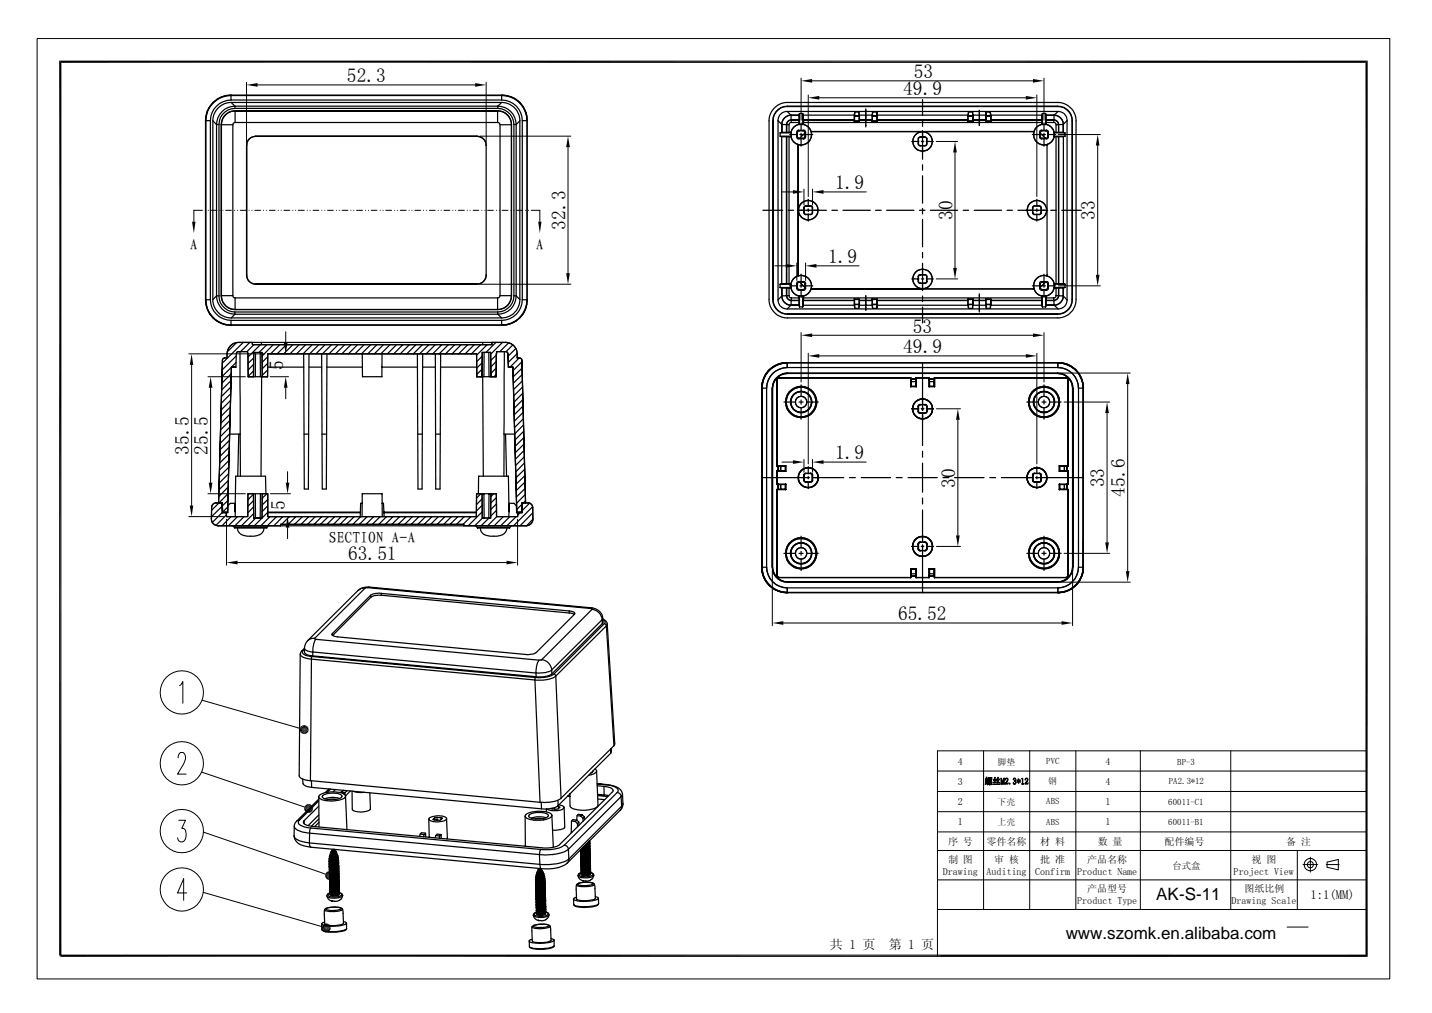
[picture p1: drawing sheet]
<svg xmlns="http://www.w3.org/2000/svg" width="297mm" height="210mm" viewBox="0 0 297 210" stroke-linecap="round" stroke-linejoin="round" font-family="sans-serif">
<defs><g id="words">
<g font-size="4">
<text x="72" y="17.1">52.3</text>
<text x="189.5" y="16.2">53</text>
<text x="187.3" y="19.7">49.9</text>
<text x="173.2" y="39.2">1.9</text>
<text x="117.3" y="47.6" transform="rotate(-90 117.3 47.6)">32.3</text>
<text x="197.5" y="45.6" transform="rotate(-90 197.5 45.6)">30</text>
<text x="227.1" y="45.6" transform="rotate(-90 227.1 45.6)">33</text>
<text x="171.7" y="54.5">1.9</text>
<text x="189.3" y="69">53</text>
<text x="58.7" y="76.7" transform="rotate(-90 58.7 76.7)">5</text>
<text x="187.3" y="73.2">49.9</text>
<text x="39.2" y="94.3" transform="rotate(-90 39.2 94.3)">35.5</text>
<text x="43.1" y="94.3" transform="rotate(-90 43.1 94.3)">25.5</text>
<text x="173.2" y="95.2">1.9</text>
<text x="198.1" y="101.1" transform="rotate(-90 198.1 101.1)">30</text>
<text x="229" y="101" transform="rotate(-90 229 101)">33</text>
<text x="59.1" y="105.7" transform="rotate(-90 59.1 105.7)">5</text>
<text x="233.3" y="103" transform="rotate(-90 233.3 103)">45.6</text>
<text x="72.2" y="116">63.51</text>
<text x="186.3" y="128.6">65.52</text>
</g>
<g font-size="3.5">
<text x="239.8" y="186.5">AK-S-11</text>
<text x="221" y="194.7">www.szomk.en.alibaba.com</text>
</g>
<g font-size="3.3">
<text x="39.4" y="51.8">A</text>
<text x="111.2" y="51.8">A</text>
<text x="68.2" y="112.6">SECTION A-A</text>
</g>
<g font-size="2.7">
<text x="172.1" y="196.8">共 1 页</text>
<text x="184.3" y="196.8">第 1 页</text>
</g>
<text font-size="2.6" x="271.8" y="186.4">1:1(MM)</text>
<g font-size="2.1">
<text x="198.7" y="158.5">4</text>
<text x="229.3" y="158.5">4</text>
<text x="198.7" y="162.7">3</text>
<text x="198.7" y="166.9">2</text>
<text x="229.3" y="162.7">4</text>
<text x="229.3" y="166.9">1</text>
<text x="198.7" y="171.1">1</text>
<text x="229.3" y="171.1">1</text>
<text x="196.6" y="175.1">序 号</text>
<text x="196.6" y="178.9">制 图</text>
<text x="204.6" y="175.1">零件名称</text>
<text x="206.2" y="178.9">审 核</text>
<text x="215.8" y="175.1">材 料</text>
<text x="215.8" y="179">批 准</text>
<text x="225.5" y="179">产品名称</text>
<text x="227.7" y="175.1">数 量</text>
<text x="241.5" y="175.1">配件编号</text>
<text x="259.6" y="178.9">视 图</text>
<text x="266.8" y="175.1">备 注</text>
<text x="195.5" y="181.3">Drawing</text>
<text x="204.6" y="181.3">Auditing</text>
<text x="214.7" y="181.4">Confirm</text>
<text x="223.4" y="181.4">Product Name</text>
<text x="225.5" y="185">产品型号</text>
<text x="255.9" y="181.3">Project View</text>
<text x="258.1" y="184.9">图纸比例</text>
<text x="223.4" y="187.4">Product Type</text>
<text x="255.4" y="187.4">Drawing Scale</text>
</g>
<text font-size="1.9" x="243.2" y="180.2">台式盒</text>
<g font-size="1.8">
<text x="206.9" y="158.5">脚垫</text>
<text x="217" y="158.4">PVC</text>
<text x="244.2" y="158.5">BP-3</text>
<text x="206.9" y="166.8">下壳</text>
<text x="217" y="166.7">ABS</text>
<text x="217.4" y="162.6">钢</text>
<text x="242.3" y="166.9">60011-C1</text>
<text x="242.4" y="162.6">PA2.3*12</text>
<text x="206.9" y="171">上壳</text>
<text x="217" y="171">ABS</text>
<text x="242.3" y="171.1">60011-B1</text>
</g>
</g></defs>
<g fill="#000">
<path d="M12.3 12.6h271.4l-271 .4zM12.7 13l271-.4-.5 .4zM51.1 17.6l2.3-.4v.8zM98.5 17.2l2.3 .4-2.3 .4zM166.2 16.8l2.2-.4v.7zM167.6 20.3l2.3-.4v.8zM212.8 19.9l2.2 .4-2.2 .4zM214.2 16.4l2.3 .4-2.3 .3zM283.2 13l.5 185.4-.5-.5zM283.2 13l.5-.4v185.8zM117.8 28.2l.4 2.3h-.8zM164.5 39.4l2.2 .4-2.2 .4z"/>
<path d="M168.5 39.8l2.3-.4v.8zM198.1 29.3l.4 2.3h-.8zM227.7 27.9l.3 2.3h-.7zM39.8 46h.7l-.3 2.3zM111.6 46h.7l-.3 2.3zM117.4 56.6h.8l-.4 2.3zM163 54.7l2.3 .4-2.3 .4zM167.1 55.1l2.2-.4v.8zM197.7 55.5h.8l-.4 2.3zM227.3 57h.7l-.3 2.3zM39.7 73.4l.4 2.2h-.7zM58.9 71.1h.7l-.3 2.3z"/>
<path d="M166.2 69.5l2.2-.4v.8zM167.6 73.8l2.3-.4v.8zM212.8 73.4l2.2 .4-2.2 .4zM214.2 69.1l2.3 .4-2.3 .4zM233.9 77.3l.4 2.3h-.8zM43.7 78.1l.4 2.3h-.8zM59.3 78.1l.3 2.3h-.7zM164.5 95.4l2.2 .4-2.2 .4zM168.5 95.8l2.3-.4v.8zM198.7 84.7l.3 2.3h-.7zM229.6 83.3l.4 2.3h-.8zM39.4 104.8h.7l-.4 2.3z"/>
<path d="M43.3 100.1h.8l-.4 2.3zM47 116.6l2.3-.4v.8zM59.3 100.1h.7l-.4 2.3zM59.6 107.1l.4 2.3h-.7zM105.1 116.2l2.2 .4-2.2 .4zM198.3 111h.7l-.3 2.3zM229.2 112.4h.8l-.4 2.3zM233.5 118.4h.8l-.4 2.3zM160.2 129.2l2.3-.4v.7zM220.2 128.8l2.3 .4-2.3 .3zM62.2 151.3l.9-.1-.8 .5zM62.2 151l.9 .2-.9 .1z"/>
<path d="M62.3 151.7l.8-.5-.6 .8zM62.3 150.7l.8 .5-.9-.2zM63.1 151.2l-.2 .9-.4-.1zM62.3 150.7l.3-.3 .5 .8zM63.1 151.2l.1 1-.3-.1zM62.6 150.4l.4-.1 .1 .9zM63.1 151.2l.4 .9-.3 .1zM63 150.3l.4 .1-.3 .8zM63.1 151.2l.7 .6-.3 .3zM63.4 150.4l.3 .1-.6 .7zM63.1 151.2l.9 .3-.2 .3zM63.7 150.5l.2 .3-.8 .4z"/>
<path d="M63.1 151.2h.9v.3zM63.1 151.2l.8-.4 .1 .4zM63.1 167.7l.9-.1-.8 .4zM63.1 167.3l.9 .3-.9 .1zM63.2 168l.8-.4-.6 .7zM63.3 167l.7 .6-.9-.3zM64 167.6l-.3 .9-.3-.2zM63.3 167l.3-.2 .4 .8zM64 167.6v.9h-.3zM63.6 166.8l.4-.1v.9zM64 167.6l.4 .8-.4 .1zM64 166.7h.3l-.3 .9z"/>
<path d="M64 167.6l.7 .6-.3 .2zM64.3 166.7l.3 .2-.6 .7zM64 167.6l.9 .3-.2 .3zM64.6 166.9l.2 .3-.8 .4zM64 167.6l.9-.1v.4zM64 167.6l.8-.4 .1 .3zM12.3 12.6l.4 185.5h-.4zM12.3 12.6l.4 .4v185.1zM66.8 192.4h.9l-.8 .4zM66.8 192.1l.9 .3h-.9zM66.9 192.8l.8-.4-.6 .7zM67 191.8l.7 .6-.9-.3z"/>
<path d="M67.7 192.4l-.3 .8-.3-.1zM67 191.8l.2-.2 .5 .8zM67.7 192.4l.1 .9-.4-.1zM67.4 181.6l.9-.1-.8 .4zM67.5 181.2l.8 .3-.9 .1zM67.5 181.9l.8-.4-.6 .7zM67.2 191.6l.4-.2 .1 1zM67.6 180.9l.7 .6-.8-.3zM68.3 181.5l-.3 .9-.3-.2zM67.7 192.4l.4 .8-.3 .1zM67.6 191.4l.3 .1-.2 .9zM67.6 180.9l.3-.2 .4 .8z"/>
<path d="M68.3 181.5l.1 .9h-.4zM67.7 192.4l.7 .5-.3 .3zM67.9 191.5l.3 .1-.5 .8zM67.9 180.7l.4-.1v.9zM67.7 192.4l.9 .2-.2 .3zM68.3 181.5l.4 .8-.3 .1zM68.2 191.6l.3 .3-.8 .5zM67.7 192.4l.9-.2v.4zM67.7 192.4l.8-.5 .1 .3zM68.3 180.6h.4l-.4 .9zM68.3 181.5l.7 .6-.3 .2zM68.7 180.6l.3 .2-.7 .7z"/>
<path d="M68.3 181.5l.9 .3-.2 .3zM69 180.8l.2 .3-.9 .4zM68.3 181.5l.9-.1v.4zM68.3 181.5l.9-.4v.3zM12.5 197.9h270.7l-270.7 .5zM12.5 198.4l270.7-.5 .5 .5z"/>
</g>
<g fill="none" stroke="#000" stroke-width=".21">
<path d="M7.7 8h280.5v194.9h-280.5zM51.1 17.1v12.4M53.4 17.6h45.1M100.8 17.1v12.4M166.2 16.2v8.7M167.6 19.7v21.1M168.4 16.8h45.8M215 19.7v21.1M216.5 16.2v8.7M99.5 28.2h18.9M117.8 30.5v26.1M162.2 39.8h2.3"/>
<path d="M166.7 39.2v3.3M168.5 39.2v3.3M169.9 20.3h42.9M170.8 39.8h8.9M194.2 29.3h4.4M198.1 31.6v23.9M219.5 27.9h8.7M227.7 30.2v26.8M42 43.6h-1.8v2.4M42.6 43.6h.1M43.2 43.6h.1M43.8 43.6h1.2"/>
<path d="M45.6 43.6h.1M46.2 43.6h.1M46.8 43.6h1.2M48.6 43.6h.1M49.2 43.6h.1M49.8 43.6h1.2M51.6 43.6h.1M52.2 43.6h.1M52.9 43.6h1.2M54.6 43.6h.1M55.3 43.6h.1M55.9 43.6h1.2"/>
<path d="M57.7 43.6h.1M58.3 43.6h.1M58.9 43.6h1.2M60.7 43.6h.1M61.3 43.6h.1M61.9 43.6h1.2M63.7 43.6h.1M64.3 43.6h.1M64.9 43.6h1.2M66.7 43.6h.1M67.3 43.6h.1M67.9 43.6h1.2"/>
<path d="M69.8 43.6h.1M70.4 43.6h.1M70.9 43.6h1.3M72.8 43.6h.1M73.4 43.6h.1M73.9 43.6h1.3M75.8 43.6h.1M76.4 43.6h.1M77 43.6h1.2M78.8 43.6h.1M79.4 43.6h.1M80 43.6h1.2"/>
<path d="M81.8 43.6h.1M82.4 43.6h.1M83 43.6h1.2M84.8 43.6h.1M85.4 43.6h.1M86.1 43.6h1.1M87.8 43.6h.1M88.5 43.6h.1M89.1 43.6h1.1M90.9 43.6h.1M91.5 43.6h.1M92.1 43.6h1.2"/>
<path d="M93.9 43.6h.1M94.5 43.6h.1M95.1 43.6h1.2M96.9 43.6h.1M97.5 43.6h.1M98.1 43.6h1.2M99.5 58.9h18.9M99.9 43.6h.1M100.5 43.6h.1M101.1 43.6h1.2M102.9 43.6h.1M103.5 43.6h.1"/>
<path d="M104.1 43.6h1.3M106 43.6h.1M106.5 43.6h.1M107.2 43.6h1.2M109 43.6h.1M109.6 43.6h.1M110.2 43.6h1.8v2.4M160.7 55.1h2.3M165.3 54.5v3.7M167.1 54.5v3.7M169.3 55.1h8.9M194.2 57.8h4.4"/>
<path d="M219.5 59.3h8.7M39.2 73.4h15.7M39.7 75.6v29.2M43.1 78.1h7.8M56 78.1h3.9M56.1 73.4h3.8M59.3 68.8v2.3M158.2 78.9l-.1 .6v1M159.5 76.7l-.2 .2M163.3 77.3v.1M166.2 69v10.2M167.6 73.2v23"/>
<path d="M168.4 69.5h45.8M169.9 73.8h42.9M215 73.2v23M216.5 69v10.2M220 77.3h14.4M221.5 78.8v-.2l-.4-.3 .4 .2 .1 .3M222.9 76.5a4.9 4.9 0 0 1 1.7 4M233.9 79.6v38.8M43.7 80.4v19.7M59.3 80.4v2.3M59.6 97.8v2.3M162.2 95.8h2.3"/>
<path d="M166.7 98.3l.5-.1h-.2l-.2 .3zM166.7 95.2v2.7M168.1 99.9h.1M168.1 98.1v.1M168.5 95.2v2.7M170.8 95.8h8.9M194.2 84.7h5M198.7 87v24M220.7 83.3h9.5M229.6 85.6v26.8M39.2 107.1h7.2M43.1 102.4h7.8"/>
<path d="M47 107.6v9.6M49.3 116.6h55.8M56.1 102.4h4.1M56.1 107.1h4.1M59.6 109.4v2.3M107.3 107.6v9.6M158.1 117.6v1M160.2 118.1v11.6M194.2 113.3h5M220.7 114.7h9.5M222.5 118.1v11.6M223.7 111.9v5.7"/>
<path d="M224.6 111.9l.1 5.7M162.3 122.8l.9 .1M162.5 129.2h57.7M163.3 120.6v.1M219.4 120.6v.1M220 120.7h14.4M223.1 121.4l-.6 .5-1.5 .7M36.9 157.1a.81 .81 0 0 1 .3-.9 .81 .81 0 0 1 1 0 1.85 1.85 0 0 1-.1 2.2l-1.3 2.1h1.8M37.2 142.1l.7-.8v4.5M41.9 145.2l20.3 5.8M194.4 159.8h89M204 155.7v32.8"/>
<path d="M213.6 155.7v32.8M223.1 155.7v32.8M236.5 155.7v32.8M255.3 155.7v32.8M283.4 155.7h-89v42.4M37.1 170h1.4l-.8 1.7h.4a1.85 1.85 0 0 1-.3 2.8 .83 .83 0 0 1-1-.8M41.8 160.1l21.3 7.2M42.2 172.5l25.3 8.7M194.4 164.1h89M194.4 176.3h89M194.4 172.5h89M194.4 168.3h89"/>
<path d="M269.1 176.3v12.2M270.2 179.2h3.1M271.8 177.7v3.1M275.1 179.2h2.6M275.2 178.7l2.4-.5v2.1l-2.4-.5zM38.7 185.1h-1.9l1.3-2.9v4.4M42.2 185l24.6 7.1M194.4 182.4h89M194.4 188.5h89M195.1 198.1h88.3M266.9 192.2h4.4"/>
<circle cx="216.5" cy="114.7" r="1.19"/>
<circle cx="37.7" cy="158.2" r="4.5"/>
<circle cx="37.7" cy="143.5" r="4.5"/>
<circle cx="37.7" cy="172.3" r="4.5"/>
<circle cx="271.8" cy="179.3" r=".65"/>
<circle cx="271.8" cy="179.2" r="1.3"/>
<circle cx="37.7" cy="184.4" r="4.5"/>
</g>
<g fill="none" stroke="#000" stroke-width=".25">
<path d="M47.9 19.7h56.2zM47.9 19.7a5.3 5.3 0 0 0-5.3 5.3M47.9 19.7v.1M47.9 19.7h.1M47.9 19.8a5.2 5.2 0 0 0-5.2 5.2M47.9 19.8h56.1M47.9 19.8v.9M104 19.8a5.2 5.2 0 0 1 5.3 5.2M104 19.8v.9M104.1 19.7a5.2 5.2 0 0 1 5.2 5.3M104.1 19.7l-.1 .1M42.6 25v37.2z"/>
<path d="M42.6 25h.1M42.7 25v37.1M42.7 25h.9M43.6 25v37.1M44.1 25.1v37M44.1 25.1l.8 .7M44.9 25.8v35.5M44.9 25.8h.5M45.4 25.8v35.5M45.9 25.8v35.5M45.9 25.8v.1M45.9 25.9v35.4"/>
<path d="M45.9 25.9h2.4M47.9 20.7a4.3 4.3 0 0 0-4.3 4.3M47.9 20.7h56.1M48 21.2a3.8 3.8 0 0 0-3.9 3.9M48 21.2h56M48 21.2l.7 .8M48.3 25.9v35.4M48.7 22.5a3.4 3.4 0 0 0-3.3 3.3M48.7 22a3.9 3.9 0 0 0-3.8 3.8M48.7 22h54.5M48.7 22.5h54.5M48.7 22v.5"/>
<path d="M48.8 23a2.89 2.89 0 0 0-2.9 2.8M48.8 25.4l-.5 .2v.3M48.8 23h54.4M48.8 25.4h54.4M48.8 23v2.4M51.1 30.1v26.9M51.1 30.1h.1M51.2 30.1v26.9M53 28.3a1.82 1.82 0 0 0-1.8 1.8M53 28.2a1.88 1.88 0 0 0-1.9 1.9M53 28.2h45.9M53 28.3h45.9"/>
<path d="M53 28.2v.1M98.9 28.3a1.88 1.88 0 0 1 1.9 1.8M98.9 28.2a1.88 1.88 0 0 1 1.9 1.9M98.9 28.2v.1M100.8 30.1v26.9zM100.8 30.1h.1M103.2 23h-54.4a2.77 2.77 0 0 0-2.9 2.9M103.2 25.4h.3l.2 .5M103.2 23a2.84 2.84 0 0 1 2.9 2.9h-2.4M103.2 23v2.4M103.2 23a2.82 2.82 0 0 1 2.9 2.8v35.5a2.82 2.82 0 0 1-2.9 2.9M103.2 22.5a3.4 3.4 0 0 1 3.4 3.3"/>
<path d="M103.2 22a3.8 3.8 0 0 1 3.9 3.8M103.2 22v.5M103.2 23h.1M103.7 25.9v35.4M104 21.2a3.8 3.8 0 0 1 3.8 3.9M104 20.7a4.3 4.3 0 0 1 4.3 4.3M104 21.2l-.8 .8M106.6 25.8h.5M106.6 25.8v35.5M107.1 25.8v35.5M107.8 25.1v37M107.8 25.1l-.7 .7"/>
<path d="M108.3 25v37.1M109.3 25v37.1M109.3 25v37.2zM109.3 25h.1M109.4 25h-1.1M160.3 25.1v37M160.3 25.1h.1M160.4 25.1v37M160.5 22.5a3.8 3.8 0 0 1 2.8-1.3h56.1a3.8 3.8 0 0 1 3.8 3.9v37a3.8 3.8 0 0 1-3.8 3.8h-56.1a3.8 3.8 0 0 1-3.8-3.8v-37a3.6 3.6 0 0 1 1-2.6zM161.4 25v37.2M161.4 25l.7 .8M161.8 28.2h2.3"/>
<path d="M161.8 27.6v.6M161.8 27.6h2.3M161.8 28.2l.3 .2M162.1 25.8v1.6M162.1 28.4v30.4M162.1 27.4h.1M162.1 28.4h1.1M162.1 27.4l-.3 .2M162.2 27.4h.9M162.2 25.8h.9M162.2 25.8v1.6M163.1 25.8v1.6"/>
<path d="M163.1 28.4v30.4M163.1 27.4h.1M163.1 25.8l.1 .1M163.2 27.4h.5M163.2 28.4h.5M163.2 25.9h.5M163.2 25.9v1.5M163.2 28.4v30.4M163.3 23.1a1.87 1.87 0 0 0-1.9 1.9M163.3 23.1h56.1M163.3 23.1l.7 .8M163.3 22.1a2.92 2.92 0 0 0-2.9 3"/>
<path d="M163.3 22a3.1 3.1 0 0 0-3 3.1M163.3 22h56.1M163.3 22v.1M163.3 22.1h56.1M163.7 25.9v1.5M163.7 28.4v30.4M163.7 27.4h.3M163.7 28.4h.3M163.8 27.9h1.5M164 23.9a1.95 1.95 0 0 0-1.9 1.9M164 28.4a2.06 2.06 0 0 0 1.5 1.6M164 23.9h1.7"/>
<path d="M164 27.4l.1 .2M164.1 24.8a1.01 1.01 0 0 0-1 1M164.1 23.9a1.88 1.88 0 0 0-1.9 1.9M164.1 23.9v.9M164.1 27.6v.6M164.1 24.8h1.6M164.1 28.2l-.1 .2M164.1 23.9h1.6M164.1 24.8v.1M164.1 25.4l-.4 .2v.3M164.1 24.9a.94 .94 0 0 0-.9 1M164.1 25.4h1.6"/>
<path d="M164.1 24.9v.5M164.1 24.9h1.6M165.3 28.4v.3l.3 .1M165.3 27.4v1M165.3 27.4l.1 .1M165.4 28.3l.2 .3 .2 .1M165.4 27.5v.8M165.4 28.3l-.1 .1M165.5 30.1h.1M165.5 30v27.2M165.5 30h.1M165.6 30v27.2"/>
<path d="M165.6 27l-.3 .1v.3M165.6 27h1.1M165.6 28.8h1.1M165.6 27l.2 .1M165.7 24.9v.5M165.7 23.9v.9M165.7 25.8a2.23 2.23 0 0 0-1.7 1.6M165.7 23.9h.1M165.7 24.8v.1M165.7 25.4v.4M165.7 25.8h.1M165.8 27.1l-.4 .4"/>
<path d="M165.8 28.7h.7M165.8 27.1h.7M165.8 28.7l-.2 .1M165.8 25.8h.7M165.8 23.5v2.3M165.8 23.5h.7M165.8 23.5l-.1 .4M165.9 27.9h.5M166.2 25.5v1.5M166.2 27.6v.6M166.2 28.7v1.6M166.5 23.5v2.3"/>
<path d="M166.5 23.5l.1 .4M166.5 27.1l.3 .2 .1 .2M166.5 28.7l.2 .1M166.6 24.9l.1 .5M166.6 23.9v1M166.6 23.9h10.6M166.6 24.8h10.6M166.6 24.9h10.6M166.7 25.8a2.23 2.23 0 0 1 1.6 1.5M166.7 25.4h49.4M166.7 25.4v.4M166.7 25.8h-.2"/>
<path d="M166.7 27h.2l.2 .4M166.7 27l-.2 .1M166.9 28.3l-.1 .3-.3 .1M166.9 27.5v.8M166.9 28.3l.2 .1M167 27.7l-.6 .4-.4 .6M167 27.9h1.6M167.1 28.4l-.2 .3-.2 .1M167.1 27.4v1M167.1 27.4l-.2 .1M168.3 27.3a2.18 2.18 0 0 1-2.7 2.7M168.3 27.3h.1"/>
<path d="M168.3 27.3h46.2M168.4 27.3h.1M177.2 24.9v.3M177.2 25.2h1.1M177.2 23.9v1M177.2 24.1v1M177.2 25.1h1M177.2 24.1h1M177.2 25.1v.1M177.3 23.2v.8M177.3 23.2h.8M177.3 24h.8"/>
<path d="M177.3 23.2l-.1 .7M177.3 24l-.1 .1M178.1 23.2v.8M178.1 24l.1 .1M178.1 23.2l.2 .7M178.2 24.1v1M178.2 25.1l.1 .1M178.3 24.9v.3M178.3 23.9v1M178.3 23.9h2.6M178.3 24.8h2.6M178.3 24.9h2.6"/>
<path d="M179.6 25.4v.3M179.6 22.6v2.4M179.6 25.1v.3M179.6 25.7v.6M179.6 25.1h.1M180.8 25.2h1.2M180.9 24.9l-.1 .3M180.9 23.9v1M180.9 24.1v1M180.9 25.1h1M180.9 24.1h1M180.9 25.1l-.1 .1"/>
<path d="M181 23.2v.8M181 23.2h.9M181 24h.9M181 23.2l-.1 .7M181 24l-.1 .1M181.9 23.2v.8M181.9 24v.1M181.9 23.2v.7M181.9 24.1v1M181.9 25.1l.1 .1M181.9 23.9v.9M181.9 23.9h18.8"/>
<path d="M181.9 24.8h18.8M181.9 24.8l.1 .1M182 24.9v.3M182 24.9h18.7M189.1 29.3h1.5M190.4 29.8v.2l.4 .2M190.4 28.8v1M190.4 28.8h.1M190.5 29.8l.1 .2 .3 .2M190.5 28.8v1M190.5 29.8h-.1M190.8 28.4l-.3 .1-.1 .3"/>
<path d="M190.8 28.4h1M190.8 30.2h1M190.8 28.4h.1M190.9 28.4l-.3 .2-.1 .2M190.9 28.4h.9M190.9 30.2h.9M190.9 30.2h-.1M191.1 29.3h.5M191.3 27.3a2.03 2.03 0 0 0-1.7 3.1 2.03 2.03 0 0 0 3.5 0 2.03 2.03 0 0 0-1.7-3.1M191.3 20.7v3.3M191.3 25.1v1.1M191.3 27.1v5.9"/>
<path d="M191.3 34.2v1.1M191.3 36.4v5.7M191.8 28.4l.4 .4M191.8 30.2h.1M191.8 28.4l.3 .1 .1 .3M191.8 28.4h.1M192.1 29.3h1.5M192.2 29.8l-.1 .2-.3 .2M192.2 29.8h.1M192.2 29.8l-.1 .4h-.3M192.2 28.8v1M200.7 24.9v.3"/>
<path d="M200.7 23.9v1M200.7 25.2h1.1M200.8 24.1v1M200.8 25.1h1M200.8 24.1h1M200.8 25.1l-.1 .1M200.9 23.2v.8M200.9 23.2h.8M200.9 24h.8M200.9 23.2l-.2 .7M200.9 24l-.1 .1M201.7 23.2v.8"/>
<path d="M201.7 24l.1 .1M201.7 23.2l.1 .7M201.8 24.1v1M201.8 25.1v.1M201.8 23.9v.9M201.8 23.9h2.7M201.8 24.8h2.7M201.8 24.8v.1M201.8 24.9v.3M201.8 24.9h2.6M203.1 24.3v.3M203.1 22.9v1"/>
<path d="M203.1 24v.3M203.1 24.6v1.4M203.1 24h.1M204.4 24.9v.3M204.4 25.2h1.1M204.5 23.9v.9M204.5 24.8l-.1 .1M204.5 24.1v1M204.5 25.1h1M204.5 24.1h1M204.5 25.1l-.1 .1M204.5 23.2v.8"/>
<path d="M204.5 23.2h.9M204.5 24h.9M204.5 23.2v.7M204.5 24v.1M205.4 23.2v.8M205.4 24l.1 .1M205.4 23.2l.1 .7M205.5 24.1v1M205.5 25.1v.1M205.5 24.9v.3M205.5 23.9v1M205.5 23.9h10.6"/>
<path d="M205.5 24.8h10.6M205.5 24.9h10.6M214.1 27.9h1.6M214.3 27.3h.1M214.5 27.3a2.17 2.17 0 0 0 2.6 2.7M214.5 27.3h.1M215.6 28.4l.1 .3 .3 .1M215.6 27.4v1M215.6 27.4l.2 .1M215.8 28.3v.2l.3 .2M215.8 27.7l.9 1M215.8 27.7l1 1"/>
<path d="M215.8 27.5v.8M215.8 27.7h.1M215.8 28.3l-.2 .1M216 27l-.3 .1-.1 .3M216 27h1M216 28.8h1M216 27l.1 .1M216.1 24.9v.5M216.1 25.8a2.06 2.06 0 0 0-1.6 1.5M216.1 23.9v1M216.1 25.4v.4M216.1 25.8h.1"/>
<path d="M216.1 27.1l-.3 .4M216.1 27.1h.8M216.1 28.7h.8M216.1 28.7l-.1 .1M216.2 25.8h.7M216.2 23.5v2.3M216.2 23.5h.7M216.2 23.5l-.1 .4M216.2 27.9h.6M216.5 25.5v1.5M216.5 27.6v.6M216.5 28.7v1.6"/>
<path d="M216.9 23.5v2.3M216.9 23.5l.1 .4M216.9 27.1l.3 .2 .1 .2M216.9 28.7l.1 .1M217 24.9v.5M217 23.9v.9M217 25.8a2.23 2.23 0 0 1 1.6 1.6M217 25.4h1.6M217 23.9h.1M217 24.8v.1M217 25.4v.4M217 23.9h1.6"/>
<path d="M217 24.8h1.6M217 24.9h1.6M217 25.8h-.1M217 27l.3 .1 .1 .3M217 27l-.1 .1M217.1 30l.1 .1M217.2 30.1v26.9zM217.2 30.1h.1M217.2 30v.1M217.2 30h-.1M217.3 28.3l-.2 .3-.2 .1M217.3 27.5v.8"/>
<path d="M217.3 28.3l.1 .1M217.4 27.9h1.5M217.4 28.4l-.1 .3-.3 .1M217.4 27.4v1M217.4 27.4l-.1 .1M218.6 25.4l.4 .2v.3M218.6 24.9a1.01 1.01 0 0 1 .9 1M218.6 24.9v.5M218.6 24.8a1.01 1.01 0 0 1 1 1M218.6 23.9a1.88 1.88 0 0 1 1.9 1.9M218.6 28.2h2.3M218.6 23.9v.9"/>
<path d="M218.6 27.6v.6M218.6 27.6h2.3M218.6 28.2v.2M218.6 24.8v.1M218.6 23.9a1.95 1.95 0 0 1 1.9 1.9M218.6 28.4a2.06 2.06 0 0 1-1.4 1.6M218.6 27.4h.4M218.6 28.4h.4M218.6 27.4v.2M219 27.4h.5M219 28.4h.5M219 25.9h.5"/>
<path d="M219 25.9v1.5M219 28.4v30.4M219.4 22.1a2.98 2.98 0 0 1 3 3M219.4 22a3.1 3.1 0 0 1 3 3.1M219.4 22v.1M219.4 23.1a1.81 1.81 0 0 1 1.9 1.9M219.4 23.1l-.8 .8M219.5 25.9v1.5M219.5 28.4v30.4M219.5 27.4h.1M219.5 28.4h1M219.6 27.4h.9"/>
<path d="M219.6 25.8h.9M219.6 25.8v1.6M219.6 28.4v30.4M219.6 25.8l-.1 .1M220.5 25.8v1.6M220.5 27.4h.1M220.5 28.4v30.4M220.5 27.4l.4 .2M220.9 27.6v.6M220.9 28.2l-.4 .2M221.3 25v37.2M221.3 25l-.8 .8"/>
<path d="M222.4 25.1v37M222.4 25.1h.1M51.1 57a1.88 1.88 0 0 0 1.9 1.9M51.1 57h.1M51.2 57a1.82 1.82 0 0 0 1.8 1.9M53 58.9h45.9M53 58.9h.1M98.9 58.9h.1M100.8 57a1.91 1.91 0 0 1-1.9 1.9M100.8 57a1.88 1.88 0 0 1-1.9 1.9M100.8 57h.1M158.2 43.6h4.1"/>
<path d="M161.8 58.9h2.3M161.8 59.6h2.3M161.8 59.6l.3 .1M161.8 58.9v.7M162.1 59.7v1.7M162.1 58.8h1.1M162.1 58.8l-.3 .1M162.1 59.7h.1M162.2 59.7h.9M162.2 59.7v1.6M163.1 59.7v1.6M163.1 59.7h.1"/>
<path d="M163.2 59.7h.5M163.2 58.8h.5M163.2 59.7v1.6M163.5 43.6h1.1M163.7 59.7v1.6M163.7 58.8h.3M163.7 59.7h.3M163.7 59.3h1.6M164 59.7a2.23 2.23 0 0 0 1.7 1.7M164 58.8l.1 .1M164.1 59.6l-.1 .1M164.1 58.9v.7"/>
<path d="M165.3 59.8v.3h.3M165.3 58.8v1M165.3 58.8l.1 .1M165.4 59.6l.2 .4h.2M165.4 59.6l-.1 .2M165.4 58.9v.7M165.4 43.6h6M165.5 57h.1M165.6 57.2a2.17 2.17 0 0 1 2.7 2.7M165.6 57.2a1.98 1.98 0 0 0-1.6 1.6M165.6 58.4l-.3 .1v.3M165.6 58.4h1.1"/>
<path d="M165.6 58.4l.2 .1M165.8 58.5h-.2l-.2 .4M165.8 58.5h.7M165.9 59.3h.5M165.9 58.5l1 1M165.9 58.5h.1M166.2 56.8v1.6M166.2 59v.6M166.5 58.5l.4 .2v.2M166.7 58.4h.2l.2 .4M166.7 58.4l-.2 .1M166.7 44.1l.1 .3 .3 .1"/>
<path d="M166.7 43v1.1M166.7 43l.1 .1M166.8 44.1v.2l.4 .1M166.8 43.1v1M166.8 44.1h-.1M166.9 59.6v.3l-.4 .1M166.9 58.9v.7M166.9 59.6l.2 .2M167 59.3h1.6M167.1 59.8l-.2 .3h-.2M167.1 58.8l-.2 .1M167.1 58.8v1"/>
<path d="M167.1 42.7l-.3 .1-.1 .2M167.1 42.7h1M167.1 44.5h1M167.1 42.7h.1M167.2 42.7l-.4 .2v.2M167.2 42.7h.9M167.2 44.4h.9M167.2 44.4l-.1 .1M167.6 41.3v1.5M167.6 43.3v.5M167.6 44.4v1.4M168.1 42.7l.3 .2 .1 .2"/>
<path d="M168.1 44.4v.1M168.1 42.7l.4 .1v.2M168.1 42.7h.1M168.3 59.9a2.23 2.23 0 0 1-1.6 1.5M168.3 59.9h.1M168.3 59.9h.1h-.1M168.5 44.1l-.1 .2-.3 .1M168.5 43.1v1M168.5 44.1h.1M168.5 44.1l-.1 .3-.3 .1M168.5 43v1.1M168.5 43v.1"/>
<path d="M172.5 43.6h1.2M174.8 43.6h5.7M181.6 43.6h1.1M183.9 43.6h5.7M189.1 57.8h1.5M190.4 58.4l.1 .2 .3 .2M190.4 57.3v1.1M190.4 57.3l.1 .1M190.5 58.3v.2l.4 .2M190.5 57.4v.9M190.5 58.3l-.1 .1M190.7 43.6h1.1"/>
<path d="M190.8 56.9l-.2 .1-.2 .3M190.8 56.9l.1 .1M190.8 56.9h1M190.8 58.8h1M190.9 57l-.4 .1v.3M190.9 58.7l-.1 .1M190.9 57h.9M190.9 58.7h.9M191.1 57.8h.5M191.3 59.9a2.05 2.05 0 0 1-1.7-3.1 2.05 2.05 0 0 1 3.5 0 2.05 2.05 0 0 1-1.7 3.1M191.3 59.9h23.2M191.3 43.2v1.2"/>
<path d="M191.3 45.5v5.7M191.3 52.3v1.2M191.3 54.6v5.6M191.8 57l.4 .3M191.8 58.7v.1M191.8 56.9l.3 .1 .1 .3M191.8 56.9v.1M192.1 57.8h1.5M192.2 58.4l-.4 .3M192.2 58.4l-.1 .2-.3 .2M192.2 57.3v1.1M192.9 43.6h5.7"/>
<path d="M199.8 43.6h1.1M202 43.6h5.7M208.9 43.6h1.1M211.1 43.6h6.2M214.1 59.3h1.6M214.2 44.1v.2l.3 .2M214.2 43v1.1M214.2 43v.1M214.2 44.1v.2l.4 .1M214.2 43.1v1M214.2 44.1h.1M214.5 59.9h-46.1h22.9"/>
<path d="M214.5 59.9a2.06 2.06 0 0 0 1.6 1.5M214.5 59.9h.1M214.5 42.7l-.3 .1v.2M214.5 42.7h1.1M214.5 44.5h1.1M214.5 42.7h.1M214.6 42.7l-.4 .2v.2M214.6 42.7h1M214.6 44.4h1M214.6 44.4l-.1 .1M215 41.3v1.5M215 43.3v.5"/>
<path d="M215 44.4v1.4M215.6 42.7l.4 .3M215.6 44.4v.1M215.6 59.8l.2 .3h.2M215.6 58.8v1M215.6 58.8l.2 .1M215.8 59.6l.1 .4h.2M215.8 59.6l-.2 .2M215.8 58.9v.7M216 44.1l-.4 .3M216 44.1l-.4 .4M216 43v1.1"/>
<path d="M216 58.4l-.3 .1-.1 .3M216 58.4h1M216 58.4l.1 .1M216.1 58.5l-.3 .2v.2M216.1 58.5h.8M216.2 59.3h.6M216.5 56.8v1.6M216.5 59v.6M216.7 58.5l-.9 1M216.8 58.5l-1 1M216.9 58.5h.2l.2 .4M217 58.4l.3 .1 .1 .3"/>
<path d="M217 58.4l-.1 .1M217.1 57.2a2.16 2.16 0 0 0-2.6 2.7M217.1 57.2h.1M217.2 57.2a2.06 2.06 0 0 1 1.4 1.6M217.2 57h.1M217.2 57l-.1 .2M217.2 57v.2M217.3 59.6l-.2 .4h-.2M217.3 58.9v.7M217.3 59.6l.1 .2M217.4 59.3h1.5M217.4 59.8l-.1 .3h-.3"/>
<path d="M217.4 58.8l-.1 .1M217.4 58.8v1M217.9 43.6h1.2M218.6 58.9h2.3M218.6 59.6h2.3M218.6 59.6v.1M218.6 58.9v.7M218.6 59.7a2.23 2.23 0 0 1-1.6 1.7M218.6 58.8h.4M218.6 59.7h.4M218.6 58.8v.1M219 58.8h.5"/>
<path d="M219 59.7h.5M219 59.7v1.6M219.5 59.7v1.6M219.5 58.8h1M219.5 59.7h.1M219.6 59.7h.9M219.6 59.7v1.6M220.2 43.6h4.1M220.5 59.7h.1M220.5 59.7v1.6M220.5 59.7v1.7M220.5 58.8l.4 .1"/>
<path d="M220.9 58.9v.7M220.9 59.6l-.4 .1M42.6 62.2a5.3 5.3 0 0 0 5.3 5.2M42.6 62.2h.1M42.7 62.1a5.2 5.2 0 0 0 5.2 5.2M42.7 62.1l-.1 .1M42.7 62.1h.9M43.6 62.1a4.3 4.3 0 0 0 4.3 4.3M44.1 62.1a3.8 3.8 0 0 0 3.9 3.8M44.9 61.3a3.8 3.8 0 0 0 3.8 3.8M44.9 61.3l-.8 .8M44.9 61.3h.5"/>
<path d="M45.4 61.3a3.3 3.3 0 0 0 3.3 3.4M45.9 61.3a2.89 2.89 0 0 0 2.9 2.9M45.9 61.3a2.92 2.92 0 0 0 2.9 2.9M45.9 61.3h.1M45.9 61.3h2.4M46.1 74.7l-.8 29.6M46.6 74.2l-.4 .3-.1 .2M46.6 74.2l-.3 .2-.2 .3M47.9 67.4h56.2zM47.9 67.4h.1M47.9 66.4h56.1M47.9 67.3h56.1"/>
<path d="M47.9 78.9l-1.9 1.9M47.9 67.3v.1M47.9 66.4v.9M48 65.9h56M48 77.5l-2 2M48 76.1l-.8 30.1h-1l-.1-1.9M48 76.1h.9M48 76.2l-2 1.9M48.3 61.3v.2l.5 .3M48.7 64.7h54.5M48.7 65.1h54.5M48.7 65.1l-.7 .8"/>
<path d="M48.7 64.7v.4M48.8 61.8h54.4M48.8 64.2h.1M48.8 61.8v2.4M49 75.1l-1 1M49 73.4l-.1 2.7zM49 73.8l-2.9 2.9M49.1 73.1l.4-.2-.4 .1-.1 .4zM49.1 71l-1.9 1.9M49.5 72.9h1.8l.1 .5M49.8 72.9v17.1M50.5 71l-4.4 4.3"/>
<path d="M51.4 73.4l.1 4.7h4v-4.7h43.3l.1 4.7h4v-4.7M51.8 71l-1.9 1.9M52.3 71l.1 .5M52.4 71.5l-.1-.5h-2.8a2.39 2.39 0 0 0-2.4 2.3v.9h-.5M52.4 71.5h49.6M52.6 75.6l-1.1 1.1M52.6 76.9l-1.1 1.1M52.6 73.1h1.7zM52.6 74.2l-1.2 1.1M52.6 73.1v5M52.7 71.5l-1.5 1.4M53 73.1v5"/>
<path d="M54 73.1v5M54 71.5l-2.6 2.5M54.2 71v.5M54.3 78.1l-.2 20.6M54.3 73.1l.1 5M55.4 71.5l-1.7 1.6M55.5 76.1h7.5M55.5 74l-1.2 1.1M55.5 75.3l-1.2 1.2M55.5 76.7l-1.1 1.1M55.5 78.1h-.1M56.7 71.5l-2.4 2.3"/>
<path d="M58 71.5l-1.9 1.9M59.4 71.5l-1.9 1.9M60.7 71.5l-1.9 1.9M62.1 71.5l-2 1.9M63 73.4l.1 28h.9l.1-28M63.4 71.5l-1.9 1.9M64.1 76.1h2.6M64.8 71.5l-1.9 1.9M66.1 71.5l-1.9 1.9M66.7 73.4l.1 28h.9l.1-28M67.4 71.5l-1.9 1.9M67.8 76.1h7.4"/>
<path d="M68.8 71.5l-1.9 1.9M70.1 71.5l-1.9 1.9M71.5 71.5l-1.9 1.9M72.8 71.5l-1.9 1.9M74.2 71.5l-1.9 1.9M75.1 73.4l.1 4.7h4v-4.7M75.5 71.5l-1.9 1.9M76.9 71.5l-1.9 1.9M78.2 71.5l-1.9 1.9M79.2 76.1h7.4M79.5 71.5l-1.9 1.9M80.9 71.5l-1.9 1.9"/>
<path d="M82.2 71.5l-1.9 1.9M83.6 71.5l-1.9 1.9M84.9 71.5l-1.9 1.9M86.3 71.5l-1.9 1.9M86.6 73.4l.1 28h.8l.2-28M87.6 71.5l-1.9 1.9M87.7 76.1h2.6M88.9 71.5l-1.9 1.9M90.3 71.5l-1.9 1.9M90.3 73.4l.1 28h.9l.1-28M91.3 76.1h7.6M91.6 71.5l-1.9 1.9"/>
<path d="M93 71.5l-1.9 1.9M94.3 71.5l-1.9 1.9M95.7 71.5l-1.9 1.9M97 71.5l-1.9 1.9M98.4 71.5l-1.9 1.9M99.7 71.5l-1.9 1.9M100 76.5l-1.1 1.1M100 77.9l-.2 .2M100 78.1v-5h1.8v5M100 73.8l-1.1 1.2M100 75.2l-1.1 1.1M100.1 78.1l.1 20.6"/>
<path d="M100.1 71v.5M100.4 73.1v5M101 71.5l-2.2 2.2M101.4 73.1v5M102 71v.5M102.9 71l-2.1 2.1M102.9 75l-1.1 1.1M102.9 76.3l-1.1 1.1M102.9 77.7l-.5 .4M102.9 73.4l.1-.5h1.9l.4 .2 .1 .3M102.9 73.4l.1-.5h2l.2 .1 .2 .4M102.9 73.6l-1.1 1.2"/>
<path d="M103.2 64.2h-54.4h54.4M103.2 64.2h.1M103.2 61.8v2.4M103.2 64.7v.4M103.2 65.1l.8 .8M103.7 61.3l-.2 .4-.3 .1M103.7 61.3h2.4a2.92 2.92 0 0 1-2.9 2.9M104 66.4v.9M104 67.3l.1 .1M104.1 67.4h.1M104.2 71l-2.4 2.4M104.6 72.9l-.1 17.1"/>
<path d="M104.9 71h-55.4a2.59 2.59 0 0 0-2.4 3.2h-.5M104.9 71a2.39 2.39 0 0 1 2.4 2.3M104.9 71h-2.9v.5M105.4 73.4v2.7h1l.8 30.1h1v-1.9h.8l-.8-29.6M105.5 71.1l-1.8 1.8M106.4 71.5l-1.4 1.4M106.6 61.3a3.3 3.3 0 0 1-3.4 3.4M106.6 61.3h.5M107 72.3l-1.6 1.6M107.1 61.3a3.8 3.8 0 0 1-3.9 3.8M107.1 61.3l.7 .8M107.3 73.3v.9l.7 .1 .2 .4"/>
<path d="M107.3 73.3v.9h.6l.3 .5M107.3 73.3l-1.9 1.8M107.7 74.2l-1.9 1.9M107.8 62.1a3.8 3.8 0 0 1-3.8 3.8M108.2 75l-1.8 1.8M108.3 76.3l-1.9 1.8M108.3 62.1a4.3 4.3 0 0 1-4.3 4.3M108.3 77.6l-1.8 1.9M108.3 62.1h1M108.4 78.9l-1.9 1.9M109.3 62.1a5.2 5.2 0 0 1-5.3 5.2M109.3 62.1v.1"/>
<path d="M109.3 62.2a5.3 5.3 0 0 1-5.2 5.2M109.3 62.2a5.2 5.2 0 0 1-5.2 5.2M109.3 62.2h.1M158.2 78.9l-.2 1.5M160.3 62.1a3.1 3.1 0 0 0 3 3M160.3 62.1h.1M160.4 62.1a2.98 2.98 0 0 0 2.9 3M161.1 78.8v17.8M161.1 78.8h.1M161.2 78.8v17.8M161.4 62.2a1.81 1.81 0 0 0 1.9 1.8M161.6 78.4h-.2l-.2 .4"/>
<path d="M161.6 78.3l-.4 .2-.1 .3M161.6 78.3l-.4 .5M161.6 78.3v.1M161.6 78.3h27.3v1.9M161.6 78.4h27.3M162.1 61.4a1.95 1.95 0 0 0 1.9 1.9M162.1 61.4l-.7 .8M162.2 61.3a1.88 1.88 0 0 0 1.9 1.9M162.2 61.3h.9M163.1 61.3a1.01 1.01 0 0 0 1 1M163.2 61.3a.94 .94 0 0 0 .9 1M163.2 61.3h.5"/>
<path d="M163.2 61.3h-.1M163.3 76.2a4.3 4.3 0 0 0-4.3 4.3M163.3 75.2a5.1 5.1 0 0 0-5.1 3.7l.5-1.1 .6-.9M163.3 75.2a5.2 5.2 0 0 0-5.2 5.3M163.3 75.2v1a4.3 4.3 0 0 0-4.3 4.3M163.3 75.2v1M163.3 75.2h56.1M163.3 76.2h56.1M163.3 64h56.1M163.3 77.4a3.1 3.1 0 0 0-3.1 3.1M163.3 77.3a3.2 3.2 0 0 0-3.1 3.2M163.3 65.1h56.1"/>
<path d="M163.3 65.1h.1M163.3 77.3v.1M163.3 77.3h56.1M163.3 77.4h56.1M163.7 61.3l.2 .4 .2 .1M164 63.3h1.7M164 63.3l-.7 .7M164.1 62.3h1.6M164.1 62.3v.9M164.1 61.8h1.6M164.1 62.3h.1M164.1 61.8v.5"/>
<path d="M165.6 60.1h1.1M165.7 61.8v.5M165.7 62.3v.9M165.7 61.4v.4M165.7 62.3h.1M165.7 63.2v.1M165.7 63.3l.1 .3M165.8 60l-.2 .1M165.8 60h.7M165.8 61.3h.7M165.8 61.3l-.1 .1M165.8 63.6h.7"/>
<path d="M165.8 61.3v2.3M166.2 60.1v1.6M166.2 79.8v2.3M166.5 61.3l.2 .1M166.5 61.3v2.3M166.5 60l.2 .1M166.6 62.3h10.6M166.6 63.3h10.6M166.6 63.3l-.1 .3M166.6 62.3v1M166.7 61.8l-.1 .5M166.7 61.8h49.4"/>
<path d="M166.7 61.4v.4M177.2 62v.3M177.2 62.3v1M177.2 63.3l.1 .6M177.2 62h1.1M177.2 62v.1M177.2 62.1h1M177.2 62.1v1M177.2 63.1h1M177.2 63.1l.1 .1M177.3 63.2v.7M177.3 63.2h.8"/>
<path d="M177.3 63.9h.8M178.1 63.2v.7M178.2 63.1l-.1 .1M178.2 62.1v1M178.3 62v.3M178.3 62.3h2.6M178.3 63.3h2.6M178.3 62l-.1 .1M178.3 63.3l-.2 .6M178.3 62.3v1M179.6 61.2v.3M179.6 61.5v.6"/>
<path d="M179.6 62.2v2.2M180.8 62l.1 .3M180.8 62l.1 .1M180.8 62h1.2M180.9 62.3v1M180.9 63.3l.1 .6M180.9 62.1h1M180.9 62.1v1M180.9 63.1l.1 .1M180.9 63.1h1M181 63.2v.7M181 63.2h.9"/>
<path d="M181 63.9h.9M181.9 63.2v.7M181.9 63.1v.1M181.9 62.1v1M181.9 62.3h18.8M181.9 63.3h18.8M181.9 63.3v.6M181.9 62.3v1M182 62v.3M182 62.3h18.7M182 62l-.1 .1M182 62.3h-.1"/>
<path d="M189 78.6v1.4M189 78.6h.9M189 79.1h.9M189.9 79.1v.9M189.9 78.6v.5M190 78.3h2.7v1.9M190 78.3v.3M190 78.6h-1M190 78.3v.1M190 78.6h-.1M190 78.4v1.8M190 78.4h2.7"/>
<path d="M191.3 61.4v1.1M191.3 63.7v3.3M191.3 75.2v9.9M192.7 78.6h1.1M192.7 78.6l.1 .5M192.8 79.1v.9M192.8 79.1h.9M193.7 79.1v.9M193.8 78.6l-.1 .5M193.8 78.3v1.9M193.8 78.3h27.3M193.8 78.3l27.3 .1"/>
<path d="M200.7 62v.3M200.7 62.3v1M200.7 62h1.1M200.7 63.3l.2 .6M200.7 62l.1 .1M200.8 62.1h1M200.8 63.1h1M200.8 62.1v1M200.8 63.1l.1 .1M200.9 63.2h.8M200.9 63.9h.8M200.9 63.2v.7"/>
<path d="M201.7 63.2v.7M201.8 63.1l-.1 .1M201.8 62.1v1M201.8 62.3h2.7M201.8 63.3h2.7M201.8 63.3l-.1 .6M201.8 62.3v1M201.8 62v.3M201.8 62.3h2.6M201.8 62v.1M201.8 62.3h.1M203.1 60.9v1.9"/>
<path d="M203.1 62.9v.3M203.1 63.3v.6M203.1 64v.7M204.4 62v.3M204.4 62.3l.1 1M204.4 62h1.1M204.4 62l.1 .1M204.5 63.3v.6M204.5 62.1h1M204.5 63.1h1M204.5 62.1v1M204.5 63.1v.1"/>
<path d="M204.5 63.2h.9M204.5 63.9h.9M204.5 63.2v.7M205.4 63.2v.7M205.5 63.1l-.1 .1M205.5 62.1v1M205.5 62v.3M205.5 62.3h10.6M205.5 63.3h10.6M205.5 62v.1M205.5 63.3l-.1 .6M205.5 62.3v1"/>
<path d="M216 60.1h1M216.1 61.8v.5M216.1 61.4v.4M216.1 62.3v1M216.1 63.3l.1 .3M216.1 60h.8M216.1 60l-.1 .1M216.2 61.3h.7M216.2 63.6h.7M216.2 61.3l-.1 .1M216.2 61.3v2.3M216.5 60.1v1.6"/>
<path d="M216.5 79.8v2.3M216.9 61.3l.1 .1M216.9 61.3v2.3M216.9 60l.1 .1M217 61.8v.5M217 62.3v.9M217 61.8h1.6M217 62.3h1.6M217 63.2l1.6 .1M217 63.3l-.1 .3M217 61.4v.4M217 62.3h.1"/>
<path d="M217 63.2v.1M218.6 61.8v.5M218.6 62.3h.1M218.6 63.3l.8 .7M219 61.3v.2l-.4 .3M219 61.3h.5M219.4 77.4a3.1 3.1 0 0 1 3.1 3.1M219.4 77.3a3.1 3.1 0 0 1 3.1 3.2M219.4 65.1h.1M219.4 77.3v.1M219.4 76.2a4.3 4.3 0 0 1 4.3 4.3M219.4 75.2a5.2 5.2 0 0 1 5.3 5.2"/>
<path d="M219.4 75.2a5.2 5.2 0 0 1 5.2 5.3M219.4 75.2v1M219.5 61.3a1.01 1.01 0 0 1-.9 1M219.5 61.3h.1M219.6 61.3a1.01 1.01 0 0 1-1 1M219.6 61.3h.9M220.5 61.3a1.88 1.88 0 0 1-1.9 1.9v-.9M220.5 61.4a1.95 1.95 0 0 1-1.9 1.9M220.5 61.4l.8 .8M221.1 78.4h.2l.2 .4M221.1 78.3l.4 .2 .1 .3M221.1 78.3v.1"/>
<path d="M221.3 62.2a1.8 1.8 0 0 1-1.9 1.8M221.5 78.8v17.8M221.5 78.8h.1M221.6 78.8v17.8M222.4 62.1a3.1 3.1 0 0 1-3 3M222.4 62.1h.1M222.4 62.1a2.99 2.99 0 0 1-3 3M47.4 99.6l-2 2M47.4 98.2l-1.9 2M47.4 96.9l-1.9 1.9M47.5 95.5l-2 1.9M47.5 92.7l-1.9 1.9"/>
<path d="M47.5 94.1l-2 1.9M47.6 91.3l-2 2M47.6 90l-1.9 1.9M47.6 90h2.2M47.7 88.6l-2 1.9M47.7 87.2l-1.9 1.9M47.7 84.4l-1.9 2M47.7 85.8l-1.9 1.9M47.8 83.1l-2 1.9M47.8 81.7l-1.9 1.9M47.9 80.3l-2 1.9M49.5 90l-.2 8.7"/>
<path d="M49.8 90l.1 8.7M63.1 90h.9M66.8 90h.9M86.6 90h1M90.3 90h1M104.5 90h2.3M104.6 90l-.1 8.7M104.9 90l.2 8.7M108.4 80.2l-1.9 1.9M108.4 81.5l-1.8 1.9M108.5 82.8l-1.9 1.9M108.5 84.2l-1.9 1.8"/>
<path d="M108.5 85.5l-1.8 1.8M108.6 86.8l-1.9 1.8M108.6 88.1l-1.8 1.9M108.6 89.4l-1.8 1.9M108.7 90.7l-1.9 1.9M108.7 92l-1.9 1.9M108.7 93.3l-1.8 1.9M108.8 94.6l-1.9 1.9M108.8 96l-1.8 1.8M108.8 97.3l-1.8 1.8M108.9 98.6l-1.9 1.8M108.9 99.9l-1.8 1.8"/>
<path d="M158 80.4a5.2 5.2 0 0 1 5.2-5.2h56.2a5.2 5.2 0 0 1 5.3 5.2M158 80.4v37.2M158 99h9.9M158 80.4l.1 .1M158 80.4h.1M158.1 80.5v37.1M158.1 80.5h.9M159 80.5v37.1M160.2 80.5v37.1M160.2 80.5h.1M161.1 97.7v2.7h1.9M161.1 96.6h.3"/>
<path d="M161.1 97.7h.3M161.1 97.7h.1M161.2 97.7v2.7M161.2 96.6h1.8M161.2 97.7h1.8M161.2 96.6h-.1M161.4 96.6h.1M161.4 96.6v1.1M161.5 96.6h1.4M161.5 97.6h1.4M161.5 97.6l-.1 .1M161.5 96.6v1"/>
<path d="M161.9 96.6v1M162.6 83.3h2.3M162.9 97.6l.1 .1M162.9 96.6v1M163 96.6h-.1M163 96.6v1.1M165.7 83.3h.9M166.2 82.9v.9M166.2 84.6v2.3M166.7 99.6l.1 .2 .3 .1M166.7 98.5h.1M166.7 98.5v1.1"/>
<path d="M166.8 99.5l.3 .4M166.8 99.5l-.1 .1M166.8 98.5v1M167.1 98.1l-.2 .1-.2 .3M167.1 98.1h1M167.1 99.9h1M167.1 98.1l.1 .1M167.2 98.2h-.2l-.2 .3M167.2 98.2h.9M167.4 83.3h2.3M167.6 96.7v1.5M167.6 98.8v.5"/>
<path d="M167.6 99.8v1.5M168.1 98.2l.3 .1 .1 .2M168.1 98.1l.3 .1 .1 .3M168.1 98.1v.1M168.4 99h6.6M168.5 99.5l-.4 .4M168.5 99.5v.3l-.4 .1M168.5 99.5v.1M168.5 98.5v1M168.5 99.6v.2l-.4 .1M168.5 98.5h.1M168.5 98.5v1.1"/>
<path d="M176.2 99h1.2M178.6 99h6.1M185.9 99h1.2M188.3 99h6.1M188.9 80.2h1.1M189 80h.9M189 80l-.1 .2M189.1 84.7h1.4M189.9 80l.1 .2M190.4 85.3l.1 .2 .3 .2M190.4 84.2v1.1M190.4 84.2l.1 .1"/>
<path d="M190.5 85.3l.3 .4M190.5 84.3v1M190.5 85.3h-.1M190.8 83.9l-.3 .1-.1 .2M190.8 83.9h1M190.8 85.7h1M190.8 83.9h.1M190.9 83.9l-.4 .2v.2M190.9 83.9h.9M191.1 84.7h.5M191.3 85.5v6.9M191.3 93.5v1.3"/>
<path d="M191.3 96v6.1M191.8 83.9l.3 .1 .1 .3M191.8 83.9l.3 .1 .1 .2M191.8 83.9h.1M192.1 84.7h1.5M192.2 85.3l-.4 .4M192.2 85.3v.2l-.4 .2M192.2 84.2v1.1M192.2 84.2v.1M192.7 80.2h1.1M192.8 80h.9M192.8 80l-.1 .2"/>
<path d="M193.7 80l.1 .2M195.6 99h1.2M198 99h6.1M205.3 99h1.2M207.7 99h6.5M213 83.3h2.3M214.2 99.6v.2l.3 .1M214.2 98.5v1.1M214.2 98.5h.1M214.2 99.5v.2l.4 .2M214.2 98.5v1M214.2 99.5v.1"/>
<path d="M214.5 98.1l-.3 .2v.2M214.5 98.1h1.1M214.5 99.9h1.1M214.5 98.1l.1 .1M214.6 98.2l-.4 .1v.2M214.6 98.2h1M214.6 99.9h-.1M214.8 99h9.9M215 96.7v1.5M215 98.8v.5M215 99.8v1.5M215.6 98.2l.4 .3"/>
<path d="M215.6 98.1l.2 .1 .2 .3M215.6 98.1v.1M216 99.6l-.4 .3M216 98.5v1.1M216.1 83.3h.9M216.5 82.9v.9M216.5 84.6v2.3M217.8 83.3h2.3M219.7 96.6h1.8M219.7 97.7h1.8M219.7 96.6v1.1M219.7 96.6h.1"/>
<path d="M219.8 96.6h1.5M219.8 97.6l1.8 .1M219.8 96.6v1M219.8 97.6l-.1 .1M220.8 96.6v1M221.3 96.6h.3M221.3 96.6v1.1v-1.1M221.3 96.6h.1M221.5 97.7v2.7M221.5 96.6h.1M221.6 97.7v2.7h-1.9M221.6 97.7h-.1"/>
<path d="M222.5 80.5v37.1M222.5 80.5h.1M223.7 80.5v37.1M223.7 80.5h.9M224.6 80.5v37.1M224.7 80.4v37.2M224.7 80.4h.1M224.7 80.4l-.1 .1M43.8 107.5a1.4 1.4 0 0 0 1.4 1.5M43.8 107.5a1.38 1.38 0 0 0 1.4 1.5M44.8 104.3a.94 .94 0 0 0-.9 .8l-.1 2.4M44.8 104.3h1.2l.1 2h.8l.1 .8h4.4v-4.7h1.2v5"/>
<path d="M44.8 104.3h1.3M46 104.3l.1 2h1.1l.1-1.5 .5-.5h.9l.1 2.8M46.1 105l-2.3 2.1M46.1 106.2l-2.1 2.1M46.1 104.3l.1 1.9M46.2 106.2h1M46.9 106.3l.1 .8h4.4v-4.7h4.1v4.7M47 106.7l-2.2 2.2M47.2 105.1l-1 1.1M47.3 102.4l-3.4 3.4M47.3 103.8l-1.2 1.1M47.3 101l-1.9 1.9"/>
<path d="M47.9 107.1l-1.8 1.9M48.2 109l.4 .3M48.6 109.3h6.8M48.6 109.3l.1 .2h6.6l.1-.2M49.3 109.5a1.8 1.8 0 0 0 2 1.7 3.4 3.4 0 0 0 3.2-.9l.2-.8M49.3 107.1l-1.9 1.9M50.6 107.1l-1.9 1.9M52.6 102.4l-1.2 1.2M52.6 103.8l-1.2 1.2M52.6 105.1l-1.2 1.2M52.6 102.4v5M52.6 106.5l-2.5 2.5"/>
<path d="M52.6 107.4h1.7M53 102.4v5M53 107.4l-1.6 1.6M54 102.4v5M54.4 102.4l-.1 5M55.2 102.4l-.1-3.7h-6.2l-.1 7.4M55.4 102.4l-1.1 .9M55.5 107.1v-4.7h-1.1l-.1 5M55.5 106.3h19.3M55.5 107.1h43.3M55.5 103.5l-1.2 1.2M55.5 104.9l-1.2 1.2"/>
<path d="M55.8 109l-.4 .3M56 107.1l-1.9 1.9M57.4 107.1l-2 1.9M58.2 109h-.1M58.7 107.1l-1.9 1.9M60 107.1l-1.6 1.6M61.4 107.1l-1.6 1.6M62.7 107.1l-1.6 1.6M64 107.1l-1.6 1.6M65.4 107.1l-1.6 1.6M66.8 107.1l-1.7 1.6M68.1 107.1l-1.6 1.6"/>
<path d="M69.4 107.1l-1.6 1.6M70.8 107.1l-1.6 1.6M72.1 107.1l-1.6 1.6M73.5 107.1l-1.7 1.6M74.8 106.2h-19.3l-2.8 2.8M74.8 107.1l-1.6 1.6M75.1 107.1v-4.7h4.1l.1 4.7M75.1 104.3h-.3l-.1 2.8M76.1 107.1l-1.6 1.6M77.5 107.1l-1.6 1.6M78.9 107.1l-1.7 1.6M79.2 104.3h.3l.2 2.8"/>
<path d="M79.6 106.2h19.2M79.6 106.3h19.2M80.2 107.1l-1.6 1.6M81.5 107.1l-1.6 1.6M82.9 107.1l-1.6 1.6M84.2 107.1l-1.6 1.6M85.5 107.1l-1.6 1.6M86.9 107.1l-1.6 1.6M88.3 107.1l-1.7 1.6M89.6 107.1l-1.6 1.6M90.9 107.1l-1.6 1.6M92.3 107.1l-1.6 1.6"/>
<path d="M93.6 107.1l-1.6 1.6M95 107.1l-1.7 1.6M96.2 108.7h-38v.3M96.2 108.7v.3M96.3 107.1l-1.6 1.6M97.7 107.1l-1.7 1.6M98.5 109l.5 .3M99 109.3h6.7M99 109.3l.1 .2h6.6v-.2M99.2 102.4l.1-3.7h6.1l.2 7.4M99.6 109.5a1.8 1.8 0 0 0 2.1 1.7 3.4 3.4 0 0 0 3.2-.9l.2-.8M99.7 102.4l-.9 .8"/>
<path d="M100 103.4l-1.2 1.2M100 102.4v5h1.8v-5M100 104.7l-1.2 1.3M100 106.1l-2.9 2.9M100.1 107.4l-1.6 1.6M100.4 102.4v5M101.4 107.4l-1.6 1.6M101.4 102.4v5M102.4 102.4l-.6 .5M102.9 103.2l-1.1 1.1M102.9 104.5l-1.1 1.2M102.9 105.8l-1.1 1.2"/>
<path d="M103 107.1l-1.9 1.9M104.4 107.1l-1.9 1.9M105.7 107.1l-1.9 1.9M106.2 109l-.5 .3M107.1 107.1l-2 1.9M107.4 106.3l-.1 .8h-4.3l-.1-4.7h-4.1v4.7M107.9 106.3l-.5 .5M108.2 106l-.2 .2M108.2 104.6l-1.1 1.1M108.4 104.3l-.1 2h-1.2v-1.5l-.5-.5h-.9l-.2 2.8M109 101.2l-1.9 1.8M109 102.5l-1.9 1.8"/>
<path d="M109 103.8l-.6 .7M109.5 104.3a.94 .94 0 0 1 1 .8M109.5 104.3h-1.1l-.1 2h-.9l-.1 .8h-4.3l-.1-4.7h-1.1v5h-1.8v-5h-1.2v4.7M109.5 104.3h-1.3v1.9h-1.1M109.8 104.3l-1.5 1.6M110.4 105.1l-3.9 3.9M110.5 105.1v2.4a1.4 1.4 0 0 1-1.4 1.5h-63.9M110.5 105.1v2.4a1.38 1.38 0 0 1-1.4 1.5h-12.9v-.3M110.5 106.3l-2.6 2.7M110.5 107.6l-1.3 1.4M158 117.6a5.1 5.1 0 0 0 5.3 5.2M158 117.6a5.3 5.3 0 0 0 5.2 5.3"/>
<path d="M158 117.6h.1M158.1 117.6a5.2 5.2 0 0 0 5.2 5.2M158.1 117.6h-.1M158.1 117.6h.9M159 117.6a4.3 4.3 0 0 0 4.3 4.3M160.2 117.6a3.1 3.1 0 0 0 3.1 3.1M160.2 117.6h.1M160.2 117.6a3.1 3.1 0 0 0 3.1 3M161.1 119.2l.1 .3 .4 .3M161.1 101.5v17.7M161.1 119.2h.1M161.1 101.5h.3"/>
<path d="M161.1 101.5h.1M161.2 119.2v.3l.4 .2M161.2 101.5v17.7M161.2 101.5h1.8M161.5 100.4h1.4M161.5 101.4l-.1 .1M161.5 100.4h-.1v1.1M161.5 100.4v1M161.6 119.7h27.3M161.6 119.7v.1M161.9 101.4h1M161.9 101.4h-.4"/>
<path d="M161.9 100.4v1M162.6 114.7h2.3M162.9 101.4l.1 .1M162.9 100.4v1M163 100.4h-.1M163 100.4v1.1M165.7 114.7h.9M166.2 111.2v2.3M166.2 114.3v.8M166.2 115.9v2.4M167.4 114.7h2.3M188.9 117.9v1.9h-27.3"/>
<path d="M188.9 117.9l.1 .1M188.9 117.9h1.1M189 119.4l1 .1M189 118v1.4M189 118h.9M189 118.9h.9M189 119.4h.9M189.1 113.3h1.4M189.9 118v1.4M189.9 118v.9M189.9 118.9v.5M189.9 119.4l.1 .1"/>
<path d="M190 119.5v.3M190 119.7h2.7M190 117.9l-.1 .1M190 119.7v.1M190 117.9v1.8M190.4 113.8l.1 .3 .3 .1M190.4 112.8v1M190.4 112.8h.1M190.5 113.7l.1 .3 .3 .1M190.5 113.7l-.1 .1M190.5 112.8v.9M190.8 112.4l-.2 .1-.1 .3"/>
<path d="M190.8 112.4l-.3 .1-.1 .3M190.8 112.4h1M190.8 114.2h1M190.9 114.1l-.1 .1M190.9 114.1h.9M191.1 113.3h.5M191.3 103.2v1.3M191.3 105.7v6.8M191.3 112.9v10M191.8 114.1v.1M191.8 112.4l.4 .4M191.8 112.4l.3 .1 .1 .3"/>
<path d="M192.1 113.3h1.5M192.2 113.7l-.1 .3-.3 .1M192.2 113.7v.1M192.2 113.8l-.1 .3-.3 .1M192.2 112.8v1M192.7 117.9v1.9h-2.7M192.7 117.9l.1 .1M192.7 117.9h1.1M192.7 119.4h1.1M192.8 118.9l-.1 .5M192.8 118v.9M192.8 118h.9"/>
<path d="M192.8 118.9h.9M193.7 118v.9M193.7 118.9l.1 .5M193.8 119.8h27.3M193.8 117.9l-.1 .1M193.8 117.9v1.9M213 114.7h2.3M216.1 114.7h.9M216.5 111.2v2.3M216.5 114.3v.8M216.5 115.9v2.4M217.8 114.7h2.3"/>
<path d="M219.7 101.5h1.8M219.7 100.4v1.1M219.7 100.4h.1M219.8 101.4h1M219.8 100.4h1.5M219.8 100.4v1M219.8 101.4l-.1 .1M220.8 100.4v1M220.8 101.4h.5M221.1 119.7l-27.3 .1M221.1 119.7v.1M221.3 100.4v1.1"/>
<path d="M221.3 100.4v1M221.3 101.4v.1M221.3 101.5h.3M221.5 119.2v.3l-.4 .2M221.5 101.5v17.7M221.5 119.2h.1M221.6 119.2l-.1 .3-.4 .3M221.6 101.5v17.7M221.6 101.5h-.1M222.5 117.6a3.1 3.1 0 0 1-3.1 3M222.5 117.6h.1M222.5 117.6a3.1 3.1 0 0 1-3.1 3.1"/>
<path d="M223.7 117.6a4.3 4.3 0 0 1-4.3 4.3M223.7 117.6h.9M224.6 117.6a5.2 5.2 0 0 1-5.2 5.2M224.6 117.6h.1M224.7 117.6a5.3 5.3 0 0 1-5.3 5.3M224.7 117.6a5.1 5.1 0 0 1-5.3 5.2M224.7 117.6h.1M62.3 135.6l-.2 25.2a2.38 2.38 0 0 0 2.3 1M62.3 135.6l.1 .3 .4 .3 1.8 .4M62.9 134.9l-.2 .5 .5 .4 1.5 .3M62.9 134.9l-.3 .1M63.2 134.4l.1 1.1 .4 .3 1.1 .2"/>
<path d="M63.2 134.4l.5 .5 1.2 .3M63.2 134.4a1.75 1.75 0 0 0-.9 1.2M63.2 134.6l-.3 .3M63.8 132.8a2.36 2.36 0 0 0-.6 1.6M64.6 136.6l46.3 4.4M64.6 136.6l-.2 25.2M64.7 136.1l-.1 .5M64.7 136.1l46.4 4.4M64.8 136l46.4 4.3M64.9 135.2l46.3 4.3v.8M64.9 135.2l-.1 .8M65.3 132.3a1.79 1.79 0 0 0-1.5 .5"/>
<path d="M65.3 132.3l.2 .2M65.5 132.5l-.4 1-.2 1.7M65.5 132.5l46.3 4.4M69 131.3l-.1 .3 .1 .1M69 131.3v.4M74.2 122.4l-10.4 10.4M75.7 121.9l-.8 .1-.7 .4M75.7 121.9l-10.4 10.4M76.3 121.8l-.6 .1M76.3 121.8l46.2 4.3M76.5 121.7l-.2 .1M76.5 121.7l-1.4 .2-.9 .5"/>
<path d="M76.5 121.7l46.3 4.3a2.41 2.41 0 0 1 2.2 2.2M76.9 123.4l-7.9 7.9M76.9 123.4v.4M76.9 123.8l-7.9 7.9M79.1 123h-1.2l-1 .4M79.1 123.4l-1.5 .1-.7 .3M79.1 123l39 3.7M79.1 123.4l39 3.7M79.1 123v.4M111.8 136.9l-.5 1.2-.1 1.4a4.7 4.7 0 0 0 3.2-.6M112.3 136.8a2.26 2.26 0 0 1 2.1 2.1M112.3 136.8l-.5 .1"/>
<path d="M114.4 138.9l.1 .8M114.5 139.7a4.8 4.8 0 0 1-3.3 .6M114.9 139.7a5.9 5.9 0 0 1-3.8 .8M114.9 139.7l.2 .2 .2 .3M118.1 126.7l1 .3v.4M118.1 127.1l.9 .2M118.1 126.7v.4M119 127.3l.1 .1M119 127.3h.1M119.1 127.4l-7.9 7.9-.6 .3-1 .1-39.6-3.7-1-.3M122.5 126.1l.3 .2M122.8 126.3a2.35 2.35 0 0 1 2.1 2.2"/>
<path d="M122.8 126.1h-.3M122.8 126.3l-10.5 10.5M124.9 128.5l-10.5 10.4M124.9 128.5v.8M124.9 129.3l-10.4 10.4M125 128.2l.1 .7-.2 .4M125 128.2l-.1 .3M125 128.4l.5 .5-.2 .4M125 128.3l.1 .1a1.08 1.08 0 0 1 .8 .9M125.3 129.3l.4 .2 .1 .2 .1-.4M125.3 129.3l-10.4 10.4M125.9 129.3l1.6 24.9-.2 .4"/>
<path d="M163.2 122.9h56.3M163.3 121.9h56.1M163.3 122.8h56.1M163.3 121.9v.9M163.3 122.8l-.1 .1M163.3 120.6h56.1M163.3 120.7h56.1M163.3 120.6v.1M219.4 120.6v.1M219.4 121.9v.9M219.4 122.8v.1M110.9 141l1.1 25.3"/>
<path d="M111.1 140.5l-.2 .5M115.3 140.2l10.5-10.5 1.5 24.9M115.3 140.2a6 6 0 0 1-4.4 .8M115.3 140.2l1.1 25.3M123 159.8v.2l-.5 .3M123.4 159.4l.3 .4M123.7 159.8a1.68 1.68 0 0 1-1.7 .9M123.7 159.8l.3 7.3a5.5 5.5 0 0 1-5.1 .6l-.7-.6v-2.6M126.7 155.2v1M126.7 156.2l-11 10.8M126.8 155.1l-.1 1.1M127.3 154.6l-10.9 10.9"/>
<path d="M61 173.3a2.18 2.18 0 0 0 2 1.2l1.2 .2M61 173.3a2.33 2.33 0 0 0 2 2l1.5 .3M61 173.3h.1M61 171.3l.1 .1a2.54 2.54 0 0 0 2.3 1.2l.8 .1M61 171.3v2M61.5 170.3l-.3 .3-.2 .7M62.1 170l-.6 .3M62.1 170a.66 .66 0 0 0-.2 .8 .66 .66 0 0 0 .7 .4l.6 .2 1.3 .3M62.8 161.5l.1 1.1 .6 .4 1.1 .2M63.1 170.1v.7M64.2 174.7l.1 .8 .2 .1M64.2 174.7l47.8 4.5"/>
<path d="M64.2 172.7l47.7 4.5M64.2 172.7v2M64.4 161.8l47.6 4.5M64.5 171.7l-.2 .3-.1 .7M64.5 171.7l47.7 4.4M64.5 175.6l47.8 4.5M64.6 161.9v1.3M64.6 163.2l47.7 4.5M66.1 168.9l-2.2 2.2M66.1 167.1l-3 3M66.1 166l-4 4M66.1 165.6l-4.6 4.7"/>
<path d="M66.1 165.2l.1 6.2M66.2 170.5l-.9 .9M66.2 169.7l-1.6 1.6M67 164.9a4.1 4.1 0 0 1 3.9 0v.3a4 4 0 0 1-4 .1zM68.2 163.5l-.8 .8M68.3 178.6l.4 .3 1.4-.3M68.3 178.3l.4 .2 1.2-.2M68.3 178l.1 .1M68.3 178.6l.4 .3h.7l.7-.3M68.3 179.3l.7 .2 1.1-.2M68.3 178.3l.7 .3 1.1-.3M68.3 178a1.42 1.42 0 0 0 1.7 0"/>
<path d="M68.3 179.6l.4 .2h.8l.6-.2M68.3 178.9l.1 .2M68.3 179.6l.1 .1M68.3 179.9l.1 .1M68.3 178.6h.1M68.3 179.3h.1M68.3 178.3h.1M68.3 178.9h.1M68.3 179.9h.1M68.3 178.6l.1-.1zM68.3 177.7l.7 .2 .9-.2M68.3 177.6l.1 .1"/>
<path d="M68.4 177.7l.4 .1 1-.1M68.4 179.1h.1M68.4 179.4l.8 .2 .9-.3a1.58 1.58 0 0 1-1.6 .3zM68.4 178.1l-.1 .2M68.4 177.3l.1 .1M68.4 178.8l-.1 .1M68.4 179.1l-.1 .2M68.4 179.4l-.1 .2M68.4 179.7l-.1 .2M68.4 179.7h.1M68.4 177.3h.1M68.4 177.8l-.1 .2"/>
<path d="M68.5 177.5l-.2 .1M68.5 177l.1 .1M68.5 177.5h.1M68.6 177.1h.1M68.6 163.6l-.7 .6M68.6 177.1l-.2 .2M68.7 176.6v.1M68.7 176.7v.1M68.7 176.8l-.2 .2M68.7 176.9h.1M68.7 176.7h.1M68.7 176.8v.1"/>
<path d="M68.8 176.4h.1M68.8 176.5l-.1 .2M68.9 176.4l-.1 .1M69 176.2l.3-.1 .2 .1M69 176.2l-.2 .2M69 176.2h.1M69 176.1v.1M69.4 176.3l-.2 .2h-.4M69.4 176.3l-.6 .1M69.4 176.3l.3 .2M69.4 176.3h.1M69.5 176.2l-.1 .1"/>
<path d="M69.5 176.6l-.8 .1M69.5 176.6l.3 .2M69.5 163.7l-.4 .5M69.6 176.6l-.5 .2h-.4M69.6 176.6v.2l-.3 .1h-.6M69.7 176.5l-.1 .1M69.7 165.7l-1-.1-.6 .2M69.7 177.4l-.6 .1-.6-.1M69.7 177.4l-.4 .1h-.7M69.7 177l-.5 .2-.6-.1M69.8 177a.85 .85 0 0 1-1.2 .2M69.8 176.9l-.6 .2h-.6"/>
<path d="M69.8 176.9l.1 .3M69.8 176.9l-.1 .1M69.8 177.7l-.8 .2-.6-.1M69.8 176.8v.1M69.8 176.8h.1M69.8 177.3h.1M69.8 177.3l-.1 .1M69.9 177.3a1.03 1.03 0 0 1-1.4 .2M69.9 177.3l-.6 .2-.8-.1M69.9 177.2l.2 .3M69.9 177.2v.1M69.9 177.7h-.1"/>
<path d="M70 177.6a1.07 1.07 0 0 1-1.6 .2M70 177.6l-.2 .1M70 178.7l-.5 .2h-1.1M70 178l-.8 .3-.8-.2M70 179l-.8 .2-.8-.1M70 179.7l-.6 .2-1-.2M70 179l-.6 .1h-1M70 179.7l-.8 .1-.8-.1M70 180l-.6 .1-1-.1M70 180l-.8 .2-.8-.1M70 177.6l-.1 .1M70 178h.1"/>
<path d="M70 177.6h.1M70 177.6l.1 .2M70.1 179l-.9 .2-.8-.1M70.1 177.9l-.8 .3-.9-.1M70.1 177.5l-.1 .1M70.1 178.6l-.1 .1M70.1 177.9l.1 .2M70.1 178.6l.1 .1M70.1 178.3h.1M70.1 177.5h.1M70.1 178.6h.1M70.1 179h-.1"/>
<path d="M70.1 178.3l-.2 .1M70.1 179.9l-.9 .3-.8-.2M70.1 179.6l-.1 .1M70.1 179.9l-.1 .1M70.1 179.2v.1M70.1 179.6h.1M70.1 179.9h.1M70.1 179.2h.1M70.1 177.8v.1a1.28 1.28 0 0 1-1.7 .3v-.1M70.1 178.3a.63 .63 0 0 1-.6 .7h-.8l-.3-.1M70.1 179.6a1.3 1.3 0 0 1-1.7 .1M70.1 177.8v.1"/>
<path d="M70.1 179.3l-.7 .2-1.1-.2M70.1 178.9l.1 .1M70.1 178.9l-.1 .1M70.2 178.1l-.1 .1a1.32 1.32 0 0 1-1.7 .3l.8 .1 .7-.2M70.2 178.1l-.3 .2M70.2 179.2l-.1 .4M70.2 179.9l.1 .2-.2 .1M70.2 179.5l.1 .2M70.2 178.1h.1M70.2 178.7l-.1 .2a1.17 1.17 0 0 1-1.5 .4l-.2-.2M70.2 179.1l-.1 .1M70.2 178.7l-.1 .3"/>
<path d="M70.2 179.1l-.1 .2M70.2 179v.1M70.3 179.7v.1a1.29 1.29 0 0 1-1.9 .3M70.3 179.7l-.2 .2M70.3 179.4l-.2 .2M70.3 179.7h.1M70.4 165.5a4.8 4.8 0 0 0-3.1 .1M71.2 163.8l-.3 .4M71.5 164.3l-.8-.1-.1 .1M71.5 164.3l-.2 .3M71.5 164.3l.1 .5M71.7 165v.1a1.86 1.86 0 0 1-1.8 .8 4.2 4.2 0 0 1-3.7-.6l-.1-.1"/>
<path d="M71.7 165l-.1-.2a5.5 5.5 0 0 0-5.4 .1l-.1 .3M71.7 165l.3 7M72 163.9l-.5 .4M72.7 163.9l-1 1.1M73 164l.1 3.8a3.3 3.3 0 0 0 3.7-.1l-.1-3.4M73.2 164l1.2 .3 1.1-.1M87.2 172.9l.2-.3 .9 .1v.8M87.2 172.9l-.2 .5M87.2 172.9l.8 .1M88 173l-.2 .5M88.3 172.7l-.3 .3M88.9 169.8l.1 3.8"/>
<path d="M90.2 169.5l-.3 .4M90.2 169.5v.5M90.4 173.2l-.2 .5M90.4 173.2l.8 .1M90.6 169.5h-.4M90.6 169.5v.5M90.6 169.5h.9M91.2 173.3l-.1 .5M91.5 173l-.3 .3M91.5 173l-.8-.1-.3 .3M91.5 173v.8M91.5 169.5l.2 .2-.4 .3-1.4-.1"/>
<path d="M91.5 169.5v.4M92.6 169.7l.1 4.2M92.6 169.7a3 3 0 0 1-3.2 .5l-.5-.4M92.6 169.7v-.1a3.3 3.3 0 0 0-3.6 .1l-.1 .1M108.9 169.2l.1 6.2M109.8 168.9a3.9 3.9 0 0 1 3.9 .1v.2a3.9 3.9 0 0 1-4 .1zM111.9 177.2l.1 2M112 179.2v.6l.3 .3M112.2 176.1l-.3 1.1M112.3 166.3v1.4M112.5 169.7l-.8-.1-.8 .1M113.2 169.5a4.7 4.7 0 0 0-3 .1"/>
<path d="M113.3 167.7v.6M114.5 169v.1a1.77 1.77 0 0 1-1.8 .9 4.7 4.7 0 0 1-3.7-.6l-.1-.2M114.5 169l-.1-.1a4.9 4.9 0 0 0-4.3-.5l-.9 .3-.3 .5M114.5 169l.3 6.6M114.5 167.5v.2M115 167.4v.3M115.5 167.2h.4M115.7 167a5.5 5.5 0 0 1-3.4 .7M115.7 165.9v1.1M115.9 167.2l.2 .1-.5 .5-1.4-.2M115.9 167.2v.4M115.9 166.9l.8 .1 .3 .4"/>
<path d="M116.4 165.5a6.6 6.6 0 0 1-4.4 .8M117 167.4v4.3l-.8 .3-1.6 .1M117 167.4v.1a3.4 3.4 0 0 1-3.6 .2M117 175.2a.87 .87 0 0 1 .9 .9M117 175.2a7.4 7.4 0 0 1-4.8 .9M117.7 178.9a6.9 6.9 0 0 1-5.4 1.2M117.7 178.9h.1M117.7 165.1h.5M117.9 176.1a9.1 9.1 0 0 1-6 1.1M117.9 176.1l.1 2M118 178.1a9.1 9.1 0 0 1-6 1.1M118 178.1l-.3 .8"/>
<path d="M118.5 170.2v2.4h.1M118.5 170.2l.8 .1M119.3 170.3l.5 .4M119.6 170l-.3 .3M119.6 170l-.8-.1-.3 .3M119.6 170l.4 .4M119.7 169.1l.8 .1M119.8 170.7v.7M120 170.4l-.2 .3M120 170.4l.1 .7M120.4 176.4l.1 .1M120.4 176.4h.1"/>
<path d="M120.4 177.3l.1 .1M120.4 177.7l.1 .1M120.4 178l.2 .1M120.4 176.7l.8 .2 1-.2M120.4 176.7l.5 .2 1.3-.2M120.4 178h.1M120.4 177.3h.1M120.4 177.6v.1M120.5 179.3l.4 .2h.8l.6-.2M120.5 179.3l.7 .2 1-.2M120.5 179.6l.1 .1M120.5 178.3a1.67 1.67 0 0 0 1.8 0"/>
<path d="M120.5 178.3l.1 .1M120.5 178.6l.1 .1M120.5 178.9l.1 .1M120.5 178.9h.1M120.5 179.6h.1M120.5 169.2l.4 .4M120.5 179.9l.7 .3 1.1-.3M120.5 176.2l-.1 .2M120.5 176.5l-.1 .2M120.5 177.1h.1M120.6 177.5l.8 .1 .9-.2a1.58 1.58 0 0 1-1.6 .3zM120.6 176.9h-.2l.1 .2"/>
<path d="M120.6 177.2l-.2 .1M120.6 177.5l-.2 .1M120.6 177.8l-.2 .2M120.6 178.1l-.1 .2M120.6 179h.1M120.6 178.4h.1M120.6 178.5l-.1 .1M120.6 178.8l-.1 .1M120.6 179.1l-.1 .2M120.6 179.4l-.1 .2M120.6 179.7v.1a.23 .23 0 0 0 0 .3 .23 .23 0 0 0 .3 0h.7l.7-.2M120.7 168.9l-.8-.1-.2 .3-.1 .9"/>
<path d="M120.7 168.9l-.2 .3M120.7 168.9l.5 .4M120.9 169.6v.7M121.2 169.3l-.3 .3M121.2 169.3v.7M122 175.1l-.7 .2M122.1 175.5l-1.2 .1M122.1 175.2l-.9 .2M122.1 175.5l-.6 .2h-.6M122.1 175.5l-1.1 .1M122.1 177.1l-.5 .2-1-.1M122.1 177.1l-1 .1-.6-.1"/>
<path d="M122.1 177.1l.2-.2 .1 .2M122.1 174.4h.2M122.2 174.7l-.5 .3M122.2 175.1l-.9 .2M122.2 174.7l-.6 .3M122.2 174.7l-.5 .2M122.2 174.4l-.2 .2M122.2 178.7l-.8 .2-.8-.2M122.2 178.7l-.6 .2-1-.1M122.2 175.4l.1 .1M122.2 175.1h-.2M122.2 174.4h.1"/>
<path d="M122.2 175.1h.1M122.2 174.7h.1M122.2 175.7v.1a1.48 1.48 0 0 1-1.6 .2M122.2 177l-.8 .2-.9-.1M122.2 175.4l-.2 .3-.6 .1h-.6M122.2 175l-.2 .3-.9 .2M122.2 175.7l-.5 .2h-1M122.2 176.1l-.6 .2-1-.2M122.2 176.4l-.8 .2-.9-.1M122.2 175.7l-.8 .3-.8-.1M122.2 176.1l-.7 .2-1-.1M122.2 176l-.9 .3-.8-.2"/>
<path d="M122.2 176.4l-.7 .2-1-.1M122.2 174.4l-.3 .3M122.2 176.4h.1M122.2 176.7h.1M122.2 175.4l-.1 .1M122.2 175v.1M122.2 175.4h.1M122.2 176v.1M122.2 176l.1 .1M122.2 177l-.1 .1M122.3 177.6h.1M122.3 177.3l-.9 .3-.9-.1"/>
<path d="M122.3 177.7l-.7 .2-1.1-.1M122.3 178l-.9 .2-.8-.1M122.3 177.7l-.7 .2-1-.1M122.3 177.3l-.8 .2-1-.1M122.3 177.6l-1 .3-.8-.1M122.3 175v.3l-.1 .1M122.3 175.7l-.9 .2h-.7M122.3 178l-.9 .3-.8-.2M122.3 176.1a1.59 1.59 0 0 1-1.8 .2v-.1M122.3 176.6l-.7 .3h-1a1.68 1.68 0 0 0 1.6-.1l.1-.1M122.3 177a1.42 1.42 0 0 1-1.7 .3v-.1M122.3 178.3l-.8 .2-.9-.1"/>
<path d="M122.3 174.4v.1M122.3 174.7v.2M122.3 177.3l.1 .1M122.3 178.3h.1M122.3 176.6h.1M122.3 178.6h.1M122.3 177.6v.1M122.3 177.3h.1M122.3 176v.1M122.3 176.6v.1M122.3 177h.1M122.3 177h-.1"/>
<path d="M122.3 179.6l-.9 .2-.8-.1M122.3 179.2l-.7 .3-1-.1M122.3 176.6l.1 .3-.1 .1M122.3 179.6l-.9 .3-.8-.2M122.3 179.6l-.7 .2-1-.1M122.3 178.9a1.25 1.25 0 0 1-1.5 .4l-.2-.2M122.3 178.6a1.51 1.51 0 0 1-1.7 .3v-.1M122.3 178.3l-.3 .2-.8 .1-.6-.2a.57 .57 0 0 0 .8 .3l.7-.1 .2-.3M122.3 178a1.34 1.34 0 0 1-1.7 .1M122.3 177.7a1.36 1.36 0 0 1-1.7 .1M122.3 178.9l-.9 .3-.8-.1M122.3 178.9l-.7 .2-1-.1"/>
<path d="M122.3 174.3l-.1 .1M122.3 175.7v.1M122.3 176l.1 .1M122.3 176.3l.1 .2M122.3 178.9h.1M122.3 179.9h.1M122.3 179.3h.1M122.3 179.6h.1M122.3 179.2h.1M122.3 178.6l-.1 .1M122.3 179.9l-.9 .3-.8-.2a.62 .62 0 0 0 .9 .3l.7-.2 .1-.2M122.3 174.5l-.1 .2"/>
<path d="M122.3 179.6a1.34 1.34 0 0 1-1.7 .1M122.3 178l-.7 .2-1-.1M122.3 174.9l-.1 .1M122.3 179.3a1.59 1.59 0 0 1-1.7 .2v-.1M122.3 174.5l-.2 .5-.7 .1M122.3 175.5l-.1 .2M122.3 179.9l.2 .2-.2 .1M122.3 175.8v.2M122.3 178.2l.1 .3-.1 .1M122.3 177.6l.1 .2M122.3 177.9l.1 .2M122.3 178.6l.1 .1"/>
<path d="M122.3 175.8h.1M122.3 179.2v.1M122.3 175.5h.1M122.4 177.1l-.1 .2M122.4 176.1a1.24 1.24 0 0 1-1.8 .5l-.1-.1M122.4 176.1l-.2 .3M122.4 176.5l-.1 .1M122.4 175.8l-.1 .2M122.4 176.5l-.1 .2M122.4 178.9l.1 .1M122.4 179.2l.1 .2M122.4 179.5l.1 .2"/>
<path d="M122.4 176.1h.1M122.4 177.1h.1M122.4 177.4l-.1 .2M122.4 177.8l-.1 .2M122.4 178.1l-.1 .2M122.4 178.7l-.1 .2M122.4 177.5l-.1 .1M122.4 177.8h.1M122.5 179l-.2 .2M122.5 179.4l-.2 .2M122.5 179.7l-.2 .2M122.5 179.1l-.2 .1"/>
<path d="M123.9 162.5l1.8 .2M123.9 162.5l1.8 .1M123.9 162.9l1.4 .1M123.9 164.7l1.4 .1M123.9 164.9l2.2 .2M124 165.6l1.4 .2M125.3 163l1.6 .4 .2 .3v.4l-11 11a5.6 5.6 0 0 1-3.6 .7l-47.7-4.5-1.6-.4-.3-.3 .2-.5M125.3 163v1.8M125.3 164.8l.9 .2M125.7 162.7l.4 .1a2.08 2.08 0 0 1 2.1 1.1l-.2 .4M125.7 162.6l.7 .1a2.76 2.76 0 0 1 2.7 1.9l.1 2M128 164.3a.97 .97 0 0 1 .8 .8"/>
<path d="M128 164.3l-11 10.9M128.6 168l-10.9 10.9M128.8 165.1l-10.9 11M128.8 165.1l.1 2M128.9 167.1v.5l-.3 .4M128.9 167.1l-10.9 11M129.1 164.6v.2l-.3 .3M129.2 166.6l-.3 .5M129.2 166.6a1.86 1.86 0 0 1-.6 1.4M66.7 191.6l.1 1.1M67.3 191.2l-.6 .4M67.3 188.6h.1"/>
<path d="M67.6 188.4a4.1 4.1 0 0 1 3.2-.1 3.8 3.8 0 0 1-3.2 .2zM67.8 185.7a1.4 1.4 0 0 0 1.1 1.1M68.3 181.2l.1 .1M68.3 181.5l.1 .1M68.3 180.2l.4 .3h.8l.6-.3M68.3 180.9l.7 .2 1.1-.2M68.3 180.2l.1 .1M68.3 180.5l.1 .2M68.3 180.5h.1M68.3 180.9h.1M68.3 181.5h.1M68.4 181.9a1.67 1.67 0 0 0 1.7 0"/>
<path d="M68.4 181.9h.1M68.4 182.5l.7 .2 1.1-.2M68.4 182.8l.4 .2h.7l.7-.2M68.4 182.5v.1M68.4 183.1l.1 .2M68.4 181.8v.1M68.4 182.5h.1M68.4 183.1h.1M68.4 183.5l.7 .2 1.1-.2M68.4 184.1l.7 .3 1.1-.3M68.4 183.5l.5 .2 1.3-.2M68.4 184.4l.1 .1"/>
<path d="M68.4 184.4l.7 .3M68.4 184.7l.1 .2M68.4 183.4v.1M68.4 184.1h.1M68.4 180.3h.1M68.4 184.7h.1M68.4 185.4l.1 .1M68.4 181l.9 .2 .8-.3a1.58 1.58 0 0 1-1.5 .3zM68.4 185.1l.1 .1M68.4 180.1l-.1 .1M68.4 180.4l-.1 .1M68.4 180.7l-.1 .2"/>
<path d="M68.4 181.1l-.1 .1M68.4 181.3l-.1 .2M68.4 185v.1M68.4 182.6h.1M68.5 182l-.1 .1v.2M68.5 182.6l.8 .2 .9-.3a1.33 1.33 0 0 1-1.7 .2zM68.5 181.7l-.1 .1M68.5 182.3l-.1 .2M68.5 182.7l-.1 .1M68.5 183l-.1 .1M68.5 183.3h.1M68.5 184.2l.9 .2 .8-.3a1.45 1.45 0 0 1-1.7 .2z"/>
<path d="M68.5 183.6l-.1 .1 .1 .2M68.5 184.5l.6 .2M68.5 183.3l-.1 .1M68.5 183.9l-.1 .2M68.5 184.3l-.1 .1M68.5 184.6l-.1 .1M68.5 184.9l-.1 .1M68.5 185.2l-.1 .2M68.5 184.5h.1M68.5 185.2h.1M68.6 185.2v.1M68.9 186.8h.1l-.1 .1"/>
<path d="M70 181.3l-.5 .2-1.1-.2M70 181.3l-.8 .1-.8-.1M70 180.6l-.7 .2-.9-.1M70 180.6l-.6 .2-1-.1M70.1 182.2l-1 .2-.7-.1M70.1 182.2l-.6 .2-1-.1M70.1 183.8l-.6 .3-1-.2M70.1 183.8l-1 .2-.6-.1M70.1 180.2l-.9 .3-.8-.2M70.1 180.2h.1M70.1 185.5l.2-.1-.9 .2-.9-.1M70.1 185.5l-1 .1-.6-.1"/>
<path d="M70.1 181.2l-.6 .2-1.1-.1M70.1 181.5l-.8 .3-.9-.2M70.1 181.5l-.7 .2-1-.1M70.1 181.9l-.9 .2-.8-.2M70.1 185.5l-.5 .2h-.7l-.4-.2M70.1 180.6l-.9 .2-.8-.1M70.1 180.2a1.32 1.32 0 0 1-1.6 .3h-.1M70.1 180.6a1.42 1.42 0 0 1-1.6 .2l-.1-.1M70.1 180.2l-.6 .3h-1.1M70.1 180.8a1.83 1.83 0 0 1-1.8 .1M70.1 180.2l.2 .1M70.1 180.8l.2 .2"/>
<path d="M70.1 181.2h.1M70.1 181.2l-.1 .1M70.1 182.2h.1M70.1 180.9h.1M70.1 181.5h.1M70.1 180.6h-.1M70.2 182.2l-.8 .2-1-.1M70.2 181.5l-.9 .3-.8-.1M70.2 181.8l-.7 .3h-1M70.2 182.2a1.43 1.43 0 0 1-1.6 .3l-.1-.2M70.2 181.9a1.47 1.47 0 0 1-1.7 .2M70.2 183.1l-.9 .3-.8-.1"/>
<path d="M70.2 181.5a1.29 1.29 0 0 1-1.7 .2M70.2 181.2a1.59 1.59 0 0 1-1.8 .2v-.1M70.2 182.8l-.7 .3-1-.1M70.2 182.4l-.7 .3-1.1-.1M70.2 182.8l-1 .2-.8-.2M70.2 183.1l-.7 .2h-1M70.2 180.5l.1 .2M70.2 181.2h.1M70.2 181.8v.1M70.2 182.2h.1M70.2 182.8h.1M70.2 183.8h-.1"/>
<path d="M70.2 182.5h.1M70.2 183.1h.1M70.2 180.5l-.2 .1M70.2 183.8h.1M70.2 182.4h.1M70.2 182.2h-.1M70.2 185.1l-1 .2-.7-.1M70.2 184.4l-.7 .3-1-.1M70.2 183.8l-.8 .2-.9-.1M70.2 184.4l-1.1 .3M70.2 183.4l-.7 .3h-1M70.2 181.5l.1 .2-.1 .1"/>
<path d="M70.2 183.8a1.43 1.43 0 0 1-1.5 .3l-.2-.2M70.2 183.5a1.25 1.25 0 0 1-1.5 .3l-.2-.1M70.2 183.1a1.36 1.36 0 0 1-1.7 .2M70.2 184.1l-.7 .2-1.1-.2M70.2 182.8a1.59 1.59 0 0 1-1.7 .2M70.2 184.7l-.7 .2h-1M70.2 185.1l-.9 .2-.8-.1M70.2 184.7l-.8 .3-.9-.1M70.2 181.1l.1 .2M70.2 181.8l.1 .1M70.2 182.1l.1 .2M70.2 183.4v.1"/>
<path d="M70.2 184.4h.1M70.2 181.8l-.1 .1M70.2 184.7h.1M70.3 185.1a1.25 1.25 0 0 1-1.6 .3l-.1-.1M70.3 184.4a1.59 1.59 0 0 1-1.8 .3v-.1M70.3 185l-.3 .2-.8 .2-.6-.2M70.3 183.4l.1 .2-.2 .2M70.3 182.4l.1 .2-.2 .2M70.3 180.3l-.2 .3M70.3 180.7l-.2 .1M70.3 180.3l-.2 .2M70.3 180.7l-.2 .2"/>
<path d="M70.3 182.7l.1 .2M70.3 183.1l.1 .2M70.3 183.7l.1 .2M70.3 180.7h.1M70.3 184.4h.1M70.3 180.3h.1M70.3 183.4l-.1 .1M70.3 185a.64 .64 0 0 1-.6 .8h-.7l-.4-.3M70.3 181l-.1 .2M70.3 181.3l-.1 .2M70.3 181.9l-.2 .3M70.3 182.3l-.1 .1"/>
<path d="M70.3 181.6l-.1 .2M70.3 182l-.1 .2M70.3 182.3l-.1 .2M70.3 184.1l.1 .1M70.3 184.4l.1 .1M70.3 184.7l.1 .2M70.3 185.4l-.2 .1M70.3 181.3h.1M70.3 181.9h.1M70.3 185l-.1 .1M70.4 183.3l-.2 .1M70.4 183.9l-.2 .2"/>
<path d="M70.4 182.9a1.65 1.65 0 0 1-1.8 .4M70.4 185.1l.5 .2 .2 .3M70.4 182.9l-.2 .2M70.4 183.9h.1M70.4 184.5a1.24 1.24 0 0 1-1.8 .5v-.1M70.4 184.5a1.59 1.59 0 0 1-1.8 .4M70.4 184.2l-.2 .2M70.4 185.1a.37 .37 0 0 1 .5 .3 .37 .37 0 0 1-.5 .4 2.28 2.28 0 0 1-2.4-.3l.4-.4-.5 .3-.1 .3M70.4 184.9l-.1 .1M70.4 184.2l-.1 .2M70.4 184.9l-.1 .2M70.4 184.5h.1"/>
<path d="M71 188.5l.2 2.9a5 5 0 0 1-3.8 .3l-.1-3.1M71 188.5a3.6 3.6 0 0 0-3.3-.2l-.4 .3M71 188.5a4.4 4.4 0 0 1-3.4 .3l-.3-.2M71 188.5h.1M71.1 185.6l-.1 .1a2.76 2.76 0 0 1-2.8 .3l-.4-.3M71.1 185.6a1.62 1.62 0 0 1-2.3 1.2h.1M71.2 191l.7 .4M71.9 191.4h-.1a6.6 6.6 0 0 1-5.1 .2M71.9 192.5v.1a4.5 4.5 0 0 1-3.5 .6l-1.2-.1-.4-.4M71.9 192.5a6.9 6.9 0 0 1-4.6 .5l-.5-.3M71.9 191.4v1.1M109.8 195.1v1.2a6.8 6.8 0 0 0 5.1-.2v-.1"/>
<path d="M110.4 194.7l-.5 .2-.1 .2M110.4 192.1h.1M110.6 189.7l.2 .6 .4 .3 .4 .2M110.7 191.9a4.1 4.1 0 0 1 3.1 0 4 4 0 0 1-3.2 .1zM111.1 183l.3 .2h.4l1.1-.2M111.1 182.3l.7 .2 1.1-.2M111.1 182.3l.4 .2h.7l.7-.2M111.1 183.3l.1 .1M111.1 183h.1M111.1 182l.5 .2 1.1-.2M111.1 183.9a1.45 1.45 0 0 0 1.8 0M111.1 184.6l.4 .2h.7l.7-.2"/>
<path d="M111.1 184.9l.1 .1M111.1 182.5l.1 .2M111.1 183.6l.1 .1M111.1 182l.1 .1M111.1 183.9l.1 .2M111.1 184.6l.1 .1M111.1 183.9h.1M111.1 183.6h.1M111.1 184.6h.1M111.1 182h.1M111.2 182.5h.1M111.2 185.2v.1"/>
<path d="M111.2 185.5l.4 .3 1.3-.3M111.2 185.9v.1M111.2 186.2l.1 .1M111.2 186.5l.1 .1M111.2 181.7v.1M111.2 185.5l.7 .3 1-.3M111.2 186.2l.5 .2 .8-.1M111.2 185.5h.1M111.2 185.2h.1M111.2 186.2h.1M111.2 182.4l1 .2 .7-.3a1.4 1.4 0 0 1-1.7 .3zM111.2 183.1l1 .1 .7-.2-.9 .3z"/>
<path d="M111.2 187.5l.1 .1M111.2 187.8l.1 .1M111.2 184.1v.3M111.2 186.8l.1 .1M111.2 187.1l.1 .1M111.2 184.7l-.1 .2M111.2 187.1l.7 .3 1.1-.3M111.2 187.8l.5 .2 1.3-.2M111.2 182.2l-.1 .1M111.2 181.9l-.1 .1M111.2 182.8l-.1 .2M111.2 183.1l-.1 .2"/>
<path d="M111.2 183.5l-.1 .1M111.2 183.8l-.1 .1M111.2 184.4l-.1 .2M111.2 182.8l1 .1M111.2 188.1l.1 .1M111.2 186.8h.1M111.2 184.1h.1M111.2 184.7h.1M111.2 187.1h.1M111.2 187.8h.1M111.2 183.7h.1M111.2 184.4h.1"/>
<path d="M111.2 185.1v.1M111.2 189.1l-.4 .2-.2 .4M111.2 189.4l.4 .2h.7l.8-.2M111.2 181.3v.1M111.2 181.4h.1M111.2 188.4l.1 .1M111.2 188.8l.5 .2 1.3-.2M111.2 189.1l.1 .1M111.2 188.8l.8 .2 1-.2M111.2 181.3l.1 .1M111.2 189.4l.1 .1M111.2 181.8v.1"/>
<path d="M111.2 181.3h.1M111.2 185v.1M111.2 188.4h.1M111.2 186h.1M111.2 188.8h.1M111.3 185.4l-.1 .1M111.3 185.7l-.1 .2M111.3 186l-.1 .2M111.3 186.3l-.1 .2M111.3 186.7l-.1 .1M111.3 186.3h1.2M111.3 186.6h.1"/>
<path d="M111.3 187.2h.1M111.3 186.6v.1M111.3 181.5l-.1 .2M111.3 187l-.1 .1M111.3 187.3l-.1 .2M111.3 187.6l-.1 .2M111.3 181l.1 .1M111.3 188l-.1 .1M111.3 188.3l-.1 .1M111.3 189.2h.1M111.3 188.5h.1M111.3 188.3h.1"/>
<path d="M111.3 181h.1M111.3 189.5l.2 .1M111.4 188.6l-.2 .2M111.4 188.9l-.2 .2M111.4 189.2l-.2 .2M111.4 181.2l-.2 .1M111.4 189.6h.1M111.4 181.1v.1M111.5 180.7h.1M111.5 180.7v.1M111.5 180.8l-.2 .2M111.5 180.6v.1"/>
<path d="M111.5 180.8h.1M111.6 190.8h.2M111.6 190.8h.3M111.6 180.4h.1M111.6 180.3h.1M111.6 180.3v.1M111.7 180.5l-.2 .1M111.7 180.4v.1M111.8 190.8h.1M111.8 180.2l.3-.1 .2 .1M111.9 180l-.3 .3M112.1 180.1h.1"/>
<path d="M112.2 180.3l.1 .1-.3 .1h-.3M112.2 180.3l-.5 .1M112.2 180.3l-.6 .1M112.2 180.3l.3 .2M112.2 180.3h.1M112.3 180.2l-.7 .2M112.3 180.2l-.1 .1M112.4 180.6l-.9 .1M112.4 180.7l-.6 .1h-.3M112.4 180.7l-.9 .1M112.4 180.6h.1M112.4 180.6l-.4 .3-.5-.1"/>
<path d="M112.4 180.6l.2 .2M112.4 180.6v.1M112.5 180.5l-.1 .1M112.5 181l-.4 .2-.7-.1M112.5 181l-.7 .2-.4-.1M112.6 181a.71 .71 0 0 1-1.2 .2M112.6 181l-.6 .1h-.6M112.6 181h-.1M112.6 181h.1M112.6 180.9v.1M112.6 180.8v.2M112.6 181l.2 .1"/>
<path d="M112.6 181.3h.1M112.7 181.3a1.03 1.03 0 0 1-1.4 .3v-.2l.7 .2 .6-.2M112.7 182.1l-.5 .1-1-.1M112.7 181.3l-.6 .2-.8-.1M112.7 181.3l-.7 .2-.7-.1M112.7 181.3l.2 .2M112.7 181.6l-.5 .3-1-.1M112.7 181.6h.1M112.8 182.7l-1 .2-.6-.2M112.8 181.6l-.9 .3-.7-.2M112.8 181.6a1.22 1.22 0 0 1-1.6 .3M112.8 181.1l-.1 .2"/>
<path d="M112.8 182.7l-.6 .2M112.8 181.6l.1 .2M112.8 181.1h.1M112.8 182l-.6 .2-1-.1M112.8 184.3l-.5 .2-1.1-.1M112.8 184.3l-1 .2-.6-.1M112.8 182h.1M112.8 182l-.1 .1M112.9 182a1.17 1.17 0 0 1-1.7 .1M112.9 181.5l-.1 .1M112.9 185.9l-.6 .2-1-.1M112.9 185.9l-.9 .2-.8-.1"/>
<path d="M112.9 186.6l-.9 .1-.7-.1M112.9 186.9l-.6 .1-1-.1M112.9 182.3h.1M112.9 182h-.2M112.9 181.9v.1M112.9 182.7l-.9 .2-.8-.2M112.9 183.3l-.6 .2-1.1-.1M112.9 183.6l-.9 .2-.8-.1M112.9 183.6l-.7 .2-1-.1M112.9 183.9l-1.1 .3-.6-.1M112.9 182.7a1.48 1.48 0 0 1-1.7 .2v-.1M112.9 187.5l-.6 .2-1-.1"/>
<path d="M112.9 183.6l-.9 .3-.8-.1M112.9 187.5l-.8 .2-.8-.1M112.9 182.7h-.1M112.9 186.9l-.8 .2-.8-.1M112.9 181.9l.1 .2M112.9 182.7h.1M112.9 183h.1M112.9 183.6h.1M112.9 184.3l-.8 .2-.9-.1M112.9 184.6l-.8 .2-.9-.1M112.9 183.9a1.4 1.4 0 0 1-1.7 .3v-.1M112.9 185.2l-.8 .3-.9-.2"/>
<path d="M112.9 181.8v.1M112.9 185.2l-.8 .3-.8-.1M112.9 185.2l-.7 .2-1-.1M112.9 183.3a1.59 1.59 0 0 1-1.7 .2v-.1M112.9 189.1l-.5 .2-1-.1M112.9 184.9l-.6 .2-1.1-.1M112.9 183.9l-1 .3-.7-.1M112.9 184.3a1.43 1.43 0 0 1-1.5 .3l-.2-.2M112.9 184.6l-.8 .3-.9-.2M112.9 184.9l-.6 .3-1.1-.2M112.9 189.1l-.8 .2-.7-.1M112.9 182.2l.1 .2"/>
<path d="M112.9 185.5h.2v.2M112.9 183.9h.1M112.9 184.3h.1M112.9 185.2h.1M112.9 184.6h.1M112.9 181.8h.1M112.9 183.3h.1M112.9 184.9h.1M112.9 184.3h-.1M113 183.3l-1 .2-.8-.1M113 184.9l-1 .2-.9-.2M113 182.1l-.1 .2"/>
<path d="M113 185.9l-.9 .2-.9-.1M113 186.2l-.5 .1M113 185.5l-.7 .3h-1M113 187.1h.1l-.1 .4M113 182.9l.1 .2-.2 .2M113 183.5l.1 .3-.2 .1M113 186.2l-.8 .3-.9-.2M113 185.9a1.3 1.3 0 0 1-1.7 .1M113 186.9l-.9 .2-.8-.2M113 185.5a1.25 1.25 0 0 1-1.5 .4l-.2-.1M113 184.9a1.3 1.3 0 0 1-1.7 .2M113 183.8l.1 .3-.2 .2"/>
<path d="M113 187.1l-.7 .3-1-.2M113 182.6v.1M113 183.2l.1 .2M113 185.8v.1M113 184.2l-.2 .1M113 185.9h.1M113 186.9h-.1M113 185.9h-.1M113 182.7v.1a1.34 1.34 0 0 1-1.8 .4l-.1-.2M113 188.5l-.7 .2-.9-.1M113 182.4l-.1 .3M113 187.5l-.8 .2-.9-.1"/>
<path d="M113 188.1l-.6 .2-1.1-.1M113 188.5l-.8 .2-.9-.2M113 188.8l-.8 .3-.8-.1M113 187.8l-.8 .3-.9-.2M113 188.1l-1 .3-.7-.2M113 182.7l-.1 .3M113 187.5a1.36 1.36 0 0 1-1.5 .3l-.2-.2M113 187.8l-.7 .2-1-.1M113 187.1a1.25 1.25 0 0 1-1.5 .4l-.2-.1M113 186.5a1.22 1.22 0 0 1-1.7 .1M113 186.5l-.7 .3-1-.2M113 187.1l-.9 .3h-.8"/>
<path d="M113 184.5l.1 .2-.1 .2M113 182.4l-.2 .3M113 184.2l.1 .2M113 184.8l.1 .2M113 185.2l.1 .1M113 187.8h.1M113 182.7h.1M113 185.8l-.1 .1M113 187.5h.1M113 188.1h.1M113 187.5h-.1M113.1 189.1l-.7 .2-1.1-.1"/>
<path d="M113.1 189.4l-.9 .2-.9-.1M113.1 183.4a.96 .96 0 0 1-1.3 .6l-.6-.2M113.1 189.1a1.36 1.36 0 0 1-1.6 .3l-.1-.2M113.1 188.8a1.65 1.65 0 0 1-1.7 .3v-.1M113.1 188.4v.1a1.42 1.42 0 0 1-1.7 .2v-.1M113.1 188.1a1.28 1.28 0 0 1-1.8 .1M113.1 187.8a1.24 1.24 0 0 1-1.8 .1M113.1 186.2l-.6 .1M113.1 188.1l-1 .2-.9-.2M113.1 189.4l-.9 .3-.7-.1M113.1 186.5l-.8 .2-1-.1M113.1 184.4a1.34 1.34 0 0 1-1.9 .4v-.1"/>
<path d="M113.1 184.4l-.2 .2M113.1 183.4l-.2 .2M113.1 185.8v.2M113.1 186.1v.2M113.1 186.4v.2M113.1 186.8v.1M113.1 188.7v.1M113.1 186.8l-.2 .1M113.1 188.1h.1M113.1 189.1h.1M113.1 187.4l-.2 .1M113.1 188.4h.1"/>
<path d="M113.1 183.4h.1M113.1 188.4l-.1 .1M113.1 184.4h.1M113.1 187.7l-.1 .1M113.1 189.4h.1M113.1 189.1h-.2M113.1 185l-.1 .2a1.17 1.17 0 0 1-1.5 .3l-.2-.1M113.1 185.3l-.1 .2M113.1 185.7l-.1 .1M113.1 186l-.1 .2M113.1 187.7l.1 .2-.1 .2M113.1 186v.1a1.44 1.44 0 0 1-1.8 .3v-.1"/>
<path d="M113.1 188.7l.1 .2-.1 .2M113.1 189.4a1.26 1.26 0 0 1-1.6 .2M113.1 185l-.1 .2M113.1 187.4v.2M113.1 188l.1 .2M113.1 188.4l.1 .1M113.1 185h.1M113.1 186h.1M113.1 188.7l-.1 .1M113.1 187.6v.1M113.1 186.6l-.1 .2a1.17 1.17 0 0 1-1.5 .3l-.2-.1M113.1 186.3l-.1 .2"/>
<path d="M113.1 186.9l-.1 .2M113.1 186.6l-.1 .3M113.1 189l.1 .2M113.1 187.6h.1M113.1 186.6h.1M113.2 189.1a.38 .38 0 0 1 .5 .4 .38 .38 0 0 1-.5 .3 2.58 2.58 0 0 1-2.4-.2l.1-.3 .4-.2M113.2 188.2a1.71 1.71 0 0 1-1.9 .3M113.2 188.5l-.1 .2M113.2 189.1a.71 .71 0 0 1 .7 .5 .71 .71 0 0 1-.4 .8 1.83 1.83 0 0 1-1.9 .4M113.2 187.6l-.1 .2M113.2 188.2l-.1 .2M113.2 188.5l-.1 .3"/>
<path d="M113.2 188.5h.1M113.2 189.2l-.1 .2M113.9 189.6v.1a2.97 2.97 0 0 1-3.3 0M114.1 192h-.1a4 4 0 0 0-3.3-.2l-.3 .3M114.1 192a4.4 4.4 0 0 1-3.7 .3v-.2M114.1 192l.2 2.9a4.9 4.9 0 0 1-3.9 .2v-3M114.1 192h.1M114.3 194.6l.6 .3M114.9 196v.2a6.4 6.4 0 0 1-4.7 .4l-.4-.4M114.9 194.9v.1a7.5 7.5 0 0 1-5 .3l-.1-.2M114.9 194.9v1.1M118.9 186.4l.1 1.1"/>
<path d="M119.5 186l-.6 .4M119.6 183.5h.1M119.8 183.2a4.7 4.7 0 0 1 3.2 0 3.8 3.8 0 0 1-3.2 .1zM119.9 181.5a1.35 1.35 0 0 0 1.2 1.1M120.1 181.1l-.2 .4M120.2 181.1l.4-.2zM120.5 180.9l.4 .2h.8l.6-.2M120.5 181.2l.1 .1M120.5 180.2l.1 .1M120.5 180.5l.1 .1M120.5 180.9l.1 .1M120.5 180.5l.1 .2"/>
<path d="M120.5 180.5h.1M120.5 181.2h.1M120.6 180.3l.6 .2M120.6 180.3h.1M120.6 181l1.1 .1 .7-.3a1.22 1.22 0 0 1-1.8 .2zM120.6 180.7l.9 .1 .8-.3a1.25 1.25 0 0 1-1.5 .4zM120.6 180.1l-.1 .1M120.6 180.4l-.1 .1M120.6 180.7l-.1 .2M120.6 181.1l-.1 .1M120.6 181.3l.1 .1M120.6 181h.1"/>
<path d="M120.7 181.3v.1M122.2 180.3l-.6 .2-1-.1M122.2 180.3l-1 .2M122.2 180.9l-.8 .2-.8-.1M122.3 180.2l-1.1 .3M122.3 180.5l-.7 .3-1-.2M122.3 180.5h.1M122.3 180.2l-.1 .1M122.3 181.2l-.8 .2-.9-.1M122.3 181.2l-.7 .2-1-.1M122.3 180.2a1.51 1.51 0 0 1-1.6 .3l-.1-.1M122.3 181.2l-.8 .3-.8-.1"/>
<path d="M122.3 180.5l-.8 .3-.9-.1M122.3 180.2l.2 .1M122.3 180.9h.1M122.3 180.2h.1M122.3 181.2h.1M122.4 181.2a1.24 1.24 0 0 1-1.7 .2M122.4 180.8l-.1 .1M122.4 181.2h-.1M122.4 180.5l.1 .1M122.4 180.8l.1 .2M122.5 180.9h.1a.35 .35 0 0 1 .4 .4 .35 .35 0 0 1-.5 .3 2.32 2.32 0 0 1-2.5-.3l.1-.2M122.5 180.3l-.2 .2"/>
<path d="M122.5 180.8l.5 .3 .1 .3M122.5 180.3h.1M122.5 181l-.2 .2M122.5 180.6l-.1 .2M122.5 180.7l-.1 .1M122.5 181l-.1 .2M122.5 181h.1M123.1 181.4v.1a3.1 3.1 0 0 1-3.2 .1v-.1M123.1 181.4a1.57 1.57 0 0 1-2 1.2h-.1M123.3 183.3l.2 2.9a4.8 4.8 0 0 1-3.7 .3l-.2-.1v-2.9M123.3 183.3a4 4 0 0 1-3.2 .5l-.5-.3M123.3 183.3a4 4 0 0 0-3.7 .1v.1"/>
<path d="M123.3 183.3h.1M123.5 185.9l.6 .3M124.1 186.2v.1a7 7 0 0 1-4.9 .3l-.3-.2M124.1 186.2v1.2a4.5 4.5 0 0 1-3.4 .7l-1.5-.3-.2-.3M124.2 187.3l-.1 .1a7.4 7.4 0 0 1-5.1 .2v-.1"/>
<circle cx="166.2" cy="27.9" r="2.15"/>
<circle cx="191.3" cy="29.3" r="2"/>
<circle cx="216.5" cy="27.9" r="2.15"/>
<circle cx="166.2" cy="59.3" r="2.15"/>
<circle cx="167.6" cy="43.6" r="1.99"/>
<circle cx="167.6" cy="43.6" r="2.03"/>
<circle cx="191.3" cy="57.8" r="2"/>
<circle cx="215.1" cy="43.6" r="2.04"/>
<circle cx="215.1" cy="43.6" r="1.99"/>
<circle cx="216.5" cy="59.3" r="2.15"/>
<circle cx="166.1" cy="83.3" r="1.19"/>
<circle cx="166.2" cy="83.3" r="3.1"/>
<circle cx="166.2" cy="83.3" r="2.15"/>
<circle cx="166.2" cy="83.3" r="2.19"/>
<circle cx="166.2" cy="83.3" r="2.23"/>
<circle cx="166.2" cy="83.3" r="3.2"/>
<circle cx="166.2" cy="83.3" r="2.17"/>
<circle cx="167.6" cy="99" r="2.04"/>
<circle cx="167.6" cy="99" r="2.08"/>
<circle cx="191.3" cy="84.8" r="2.08"/>
<circle cx="191.3" cy="84.8" r="2.03"/>
<circle cx="215" cy="99" r="2.04"/>
<circle cx="215.1" cy="99" r="2.07"/>
<circle cx="215.1" cy="99" r="2.06"/>
<circle cx="216.5" cy="83.4" r="3.2"/>
<circle cx="216.5" cy="83.3" r="2.17"/>
<circle cx="216.5" cy="83.3" r="1.19"/>
<circle cx="216.5" cy="83.3" r="3.1"/>
<circle cx="216.5" cy="83.3" r="2.23"/>
<circle cx="166.1" cy="114.7" r="1.19"/>
<circle cx="166.2" cy="114.7" r="3.1"/>
<circle cx="166.2" cy="114.7" r="2.19"/>
<circle cx="166.2" cy="114.7" r="2.23"/>
<circle cx="166.2" cy="114.7" r="2.14"/>
<circle cx="166.2" cy="114.7" r="2.17"/>
<circle cx="166.2" cy="114.7" r="3.2"/>
<circle cx="191.3" cy="113.3" r="2.1"/>
<circle cx="191.3" cy="113.3" r="2.04"/>
<circle cx="216.5" cy="114.7" r="2.17"/>
<circle cx="216.5" cy="114.7" r="1.19"/>
<circle cx="216.5" cy="114.7" r="3.2"/>
<circle cx="216.5" cy="114.7" r="3.1"/>
<circle cx="216.5" cy="114.7" r="2.16"/>
<circle cx="216.5" cy="114.7" r="2.23"/>
</g>
<g fill="#000" stroke="#000" stroke-width=".21">
<path d="M204.5 161.1l.2 .1-.1 .3z" fill-rule="evenodd"/>
<path d="M204.5 162.1l.1 .3h.2l-.4 .2-.1-.1 .2-.1z" fill-rule="evenodd"/>
<path d="M204.5 161.5l.1 .5h-.1z" fill-rule="evenodd"/>
<path d="M204.7 162.2l.2 .2h-.3h.2z" fill-rule="evenodd"/>
<path d="M204.4 161.5h.5h-.4v.5h.1h-.2z" fill-rule="evenodd"/>
<path d="M204.8 162.4h.1z" fill-rule="evenodd"/>
<path d="M204.8 161.5a.32 .32 0 0 1 0 .4 .32 .32 0 0 1-.3 .2l-.1 .1v-.2h.4z" fill-rule="evenodd"/>
<path d="M204.9 162.2h.7l-.6 .1z" fill-rule="evenodd"/>
<path d="M205 161.5h.3h-.2v.2h.6h-.6l-.1 .1z" fill-rule="evenodd"/>
<path d="M205.1 162.6h.2z" fill-rule="evenodd"/>
<path d="M205.1 162.3l.1 .1-.4 .3z" fill-rule="evenodd"/>
<path d="M205.2 161.7h.2l-.3 .2 .4 .1h-.5z" fill-rule="evenodd"/>
<path d="M205.1 161.7h.2v-.2h.3h-.2v.2z" fill-rule="evenodd"/>
<path d="M205.1 161.5h.2v-.3h.3h-.2v.3z" fill-rule="evenodd"/>
<path d="M205.3 162.2l.1 .4-.1 .2-.2-.2h.2z" fill-rule="evenodd"/>
<path d="M205.5 162.3l.2 .2v.2z" fill-rule="evenodd"/>
<path d="M205 162.1l.5-.1z" fill-rule="evenodd"/>
<path d="M205.1 161.9h.5z" fill-rule="evenodd"/>
<path d="M204.9 162.2l.7-.1v-.1l.2 .2z" fill-rule="evenodd"/>
<path d="M205 161.2h.6h.1h-.6v.3h.6v.2h-.3h.2v-.2h-.6z" fill-rule="evenodd"/>
<path d="M205.3 161.2h.4v.3h-.3h.2v-.3z" fill-rule="evenodd"/>
<path d="M206.3 161.1l.2 .1-.3 .5 .3 .1-.4 .1-.1-.2z" fill-rule="evenodd"/>
<path d="M206.4 161.8h.1l-.3 .4h.3l-.3 .1-.1-.1z" fill-rule="evenodd"/>
<path d="M206.2 161.7h.2l.2-.2 .1 .1-.2 .2z" fill-rule="evenodd"/>
<path d="M206.2 162.2l.5-.1z" fill-rule="evenodd"/>
<path d="M207 161.2h.1l-.4 .5h.4l-.4 .2z" fill-rule="evenodd"/>
<path d="M207 161.8l.1-.1-.3 .5h.4l-.4 .2-.1-.2z" fill-rule="evenodd"/>
<path d="M206.7 161.7h.3l.2-.2h.1l-.1 .2z" fill-rule="evenodd"/>
<path d="M205.9 162.6l1.4-.1 .1 .1z" fill-rule="evenodd"/>
<path d="M206.8 162.2h.5z" fill-rule="evenodd"/>
<path d="M207.6 161.4l.2 1.2h-.2z" fill-rule="evenodd"/>
<path d="M207.6 161.3h.1l.2 1.3z" fill-rule="evenodd"/>
<path d="M208.1 161.5l.2-.1 .1 1.2h-.3z" fill-rule="evenodd"/>
<path d="M208.1 161.3l.3 .1-.3 .1-.2 1.1z" fill-rule="evenodd"/>
<path d="M208.5 161.4h.2l-.1 .1v.2h-.1z" fill-rule="evenodd"/>
<path d="M208.7 161.3h.2l.2 .4-.7 .8 .5-.7a.27 .27 0 0 0 .1-.3 .27 .27 0 0 0-.3-.1z" fill-rule="evenodd"/>
<path d="M208.4 162.5l.5-.1 .2-.1-.1 .3z" fill-rule="evenodd"/>
<path d="M210.1 162.3h.2v.2l.3 .1h-.3z" fill-rule="evenodd"/>
<path d="M210.3 161.3l.1 .1-.2 .3z" fill-rule="evenodd"/>
<path d="M210.3 161.3a.31 .31 0 0 1 .4 .2 .31 .31 0 0 1-.2 .4 .32 .32 0 0 1 .2 .3 .32 .32 0 0 1-.1 .3h-.2l.2-.1v-.2l-.3-.3 .3-.3-.1-.2z" fill-rule="evenodd"/>
<path d="M210.9 161.7l.4 .2z" fill-rule="evenodd"/>
<path d="M210.9 162.1l.4-.1-.3 .2z" fill-rule="evenodd"/>
<path d="M211.2 162l.1 .4-.1-.1z" fill-rule="evenodd"/>
<path d="M211.2 161.5h.1v.4z" fill-rule="evenodd"/>
<path d="M211.5 161.7h.1l-.3 .2 .3 .3-.4-.3z" fill-rule="evenodd"/>
<path d="M211.9 161.4l.2-.1v1.1l.2 .2h-.4l.1-.1v-1z" fill-rule="evenodd"/>
<path d="M212.6 161.5l.3-.1h-.2l.1 .3h-.2z" fill-rule="evenodd"/>
<path d="M212.8 161.3a.39 .39 0 0 1 .4 .3 .39 .39 0 0 1-.3 .5l-.3 .4 .4-.7a.26 .26 0 0 0 .1-.2 .26 .26 0 0 0-.2-.2z" fill-rule="evenodd"/>
<path d="M212.6 162.5l.5-.1 .1-.1v.3z" fill-rule="evenodd"/>
<circle cx="209.4" cy="162.4" r=".11"/>
</g>
<use href="#words"/>
</svg>
